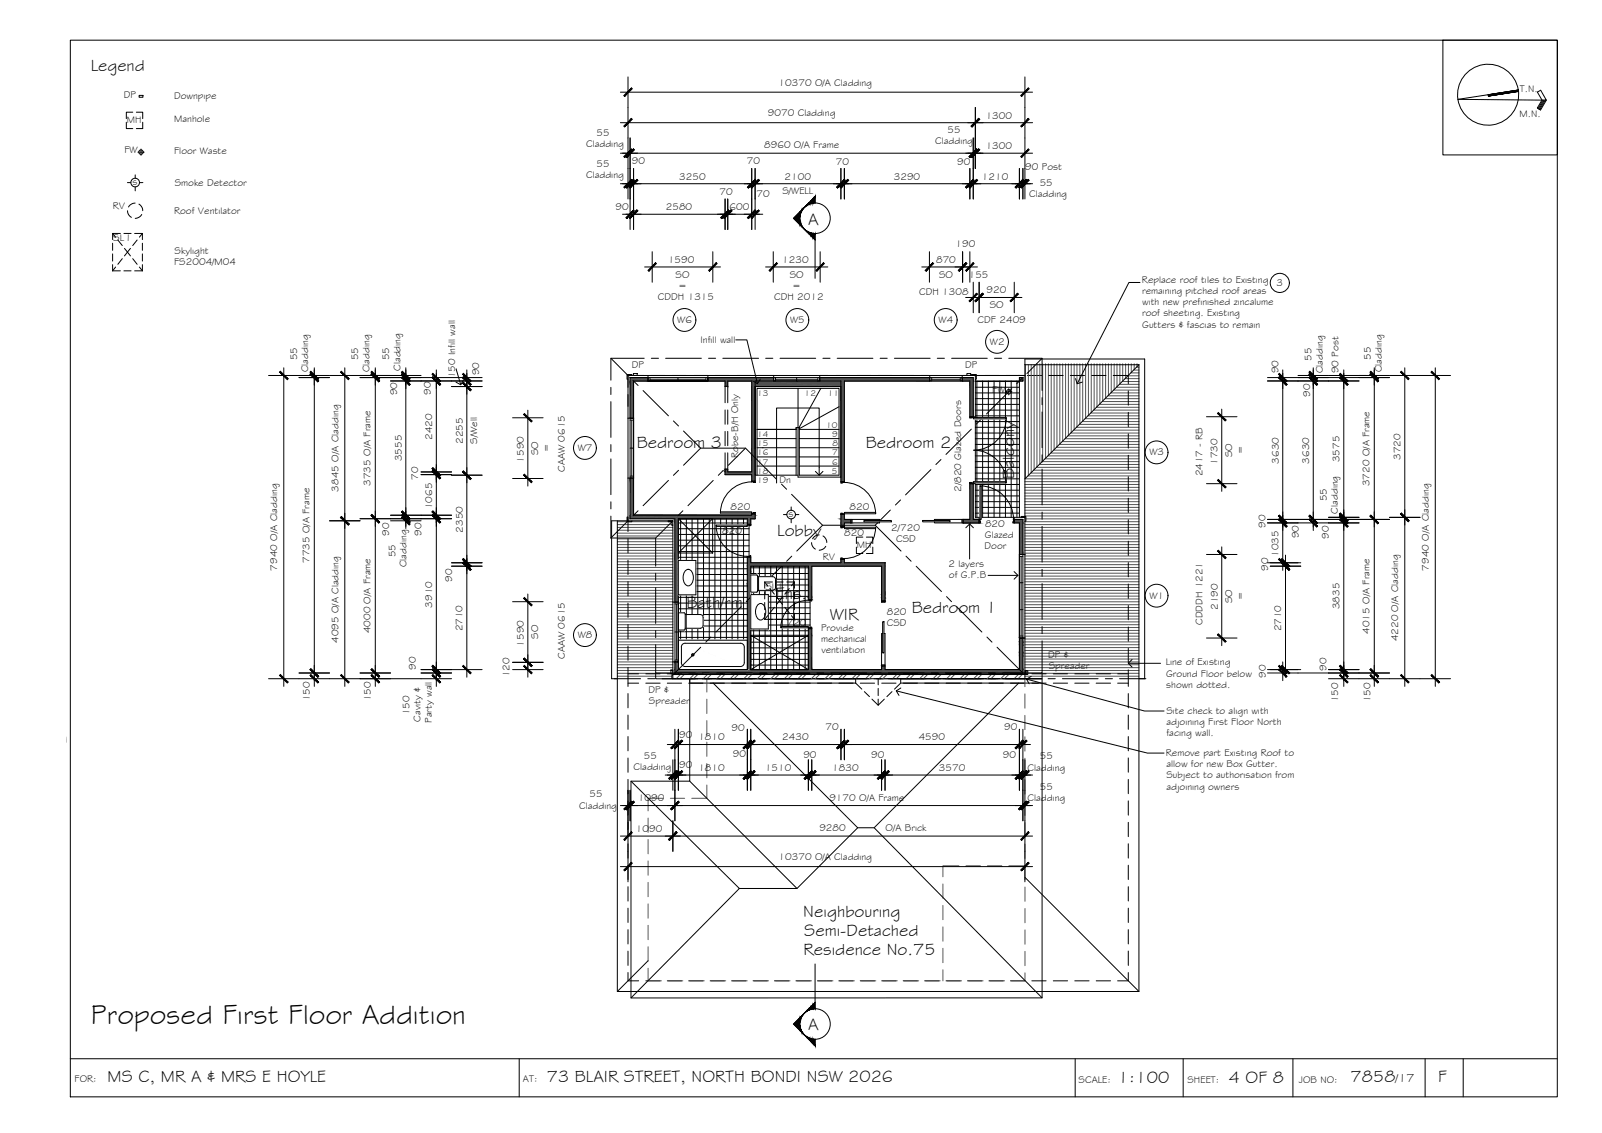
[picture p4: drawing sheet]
<svg xmlns="http://www.w3.org/2000/svg" width="420mm" height="297mm" viewBox="0 0 420 297" stroke-linecap="round" stroke-linejoin="round" font-family="sans-serif">
<defs><g id="words">
<text font-size="7.5" x="23.9" y="268.4">Proposed First Floor Addition</text>
<g font-size="4.5">
<text x="23.8" y="18.5">Legend</text>
<text x="212" y="58.9">A</text>
<text x="167" y="117.6">Bedroom 3</text>
<text x="227.1" y="117.6">Bedroom 2</text>
<text x="266" y="125.6" transform="rotate(-90 266 125.6)">Balcony</text>
<text x="203.9" y="140.6">Lobby</text>
<text x="180" y="159.4">Bath/rm</text>
<text x="203.4" y="157.1">Ens.</text>
<text x="239.1" y="160.7">Bedroom 1</text>
<text x="217.6" y="162.5">WIR</text>
<text x="210.7" y="240.4">Neighbouring</text>
<text x="210.9" y="245.5">Semi-Detached</text>
<text x="210.7" y="250.5">Residence No.75</text>
<text x="212" y="269.9">A</text>
<text x="28.2" y="283.6">MS C, MR A &amp; MRS E HOYLE</text>
<text x="143.4" y="283.6">73 BLAIR STREET, NORTH BONDI NSW 2026</text>
<text x="293.2" y="283.9">1:100</text>
<text x="322.3" y="283.9">4 OF 8</text>
<text x="354.2" y="283.8">7858</text>
<text x="377.2" y="283.7">F</text>
</g>
<text font-size="3.2" x="366" y="283.8">/17</text>
<g font-size="2.6">
<text x="204.2" y="22.5">10370 O/A Cladding</text>
<text x="32.5" y="25.7">DP</text>
<text x="45.7" y="26">Downpipe</text>
<text x="398.6" y="24.2">T.N.</text>
<text x="33.3" y="32.3">MH</text>
<text x="45.7" y="32">Manhole</text>
<text x="156.4" y="35.7">55</text>
<text x="201.4" y="30.5">9070 Cladding</text>
<text x="248.5" y="34.9">55</text>
<text x="258.5" y="31.1">1300</text>
<text x="398.5" y="30.7">M.N.</text>
<text x="32.6" y="40.2">FW</text>
<text x="45.7" y="40.3">Floor Waste</text>
<text x="153.7" y="38.7">Cladding</text>
<text x="200.4" y="38.9">8960 O/A Frame</text>
<text x="245.3" y="37.9">Cladding</text>
<text x="258.5" y="39.1">1300</text>
<text x="153.7" y="46.7">Cladding</text>
<text x="156.4" y="43.7">55</text>
<text x="165.7" y="42.9">90</text>
<text x="178.2" y="47.1">3250</text>
<text x="195.8" y="42.9">70</text>
<text x="205.7" y="47.1">2100</text>
<text x="219.2" y="43.3">70</text>
<text x="234.4" y="47.1">3290</text>
<text x="251" y="43.3">90</text>
<text x="257.5" y="47.1">1210</text>
<text x="268.9" y="44.7">90 Post</text>
<text x="34.8" y="48.4">s</text>
<text x="45.8" y="48.8">Smoke Detector</text>
<text x="188.7" y="51.1">70</text>
<text x="198.4" y="51.6">70</text>
<text x="205.2" y="50.9">S/WELL</text>
<text x="269.9" y="51.7">Cladding</text>
<text x="272.7" y="48.8">55</text>
<text x="29.6" y="54.8">RV</text>
<text x="45.7" y="56.1">Roof Ventilator</text>
<text x="161.4" y="55.1">90</text>
<text x="174.6" y="55.1">2580</text>
<text x="191.4" y="55.1">600</text>
<text x="29.7" y="63.3">SL1</text>
<text x="250.6" y="64.7">190</text>
<text x="45.7" y="69.4">FS2004/M04</text>
<text x="45.8" y="66.5">Skylight</text>
<text x="175.2" y="68.9">1590</text>
<text x="205.2" y="68.9">1230</text>
<text x="245.5" y="68.9">870</text>
<text x="177.2" y="72.8">SO</text>
<text x="177.9" y="75.7">=</text>
<text x="207.1" y="72.8">SO</text>
<text x="207.9" y="75.7">=</text>
<text x="241.1" y="77.3">CDH 1308</text>
<text x="246.3" y="72.8">SO</text>
<text x="254.1" y="72.8">155</text>
<text x="258.8" y="76.9">920</text>
<text x="299.5" y="74.1">Replace roof tiles to Existing</text>
<text x="299.5" y="77.1">remaining pitched roof areas</text>
<text x="334.8" y="75">3</text>
<text x="172.5" y="78.8">CDDH 1315</text>
<text x="203" y="78.8">CDH 2012</text>
<text x="259.6" y="80.8">SO</text>
<text x="299.5" y="82.9">roof sheeting. Existing</text>
<text x="299.6" y="80">with new prefinished zincalume</text>
<text x="177.6" y="84.7">W6</text>
<text x="183.7" y="89.9">Infill wall</text>
<text x="207.2" y="84.7">W5</text>
<text x="246.2" y="84.7">W4</text>
<text x="256.4" y="84.6">CDF 2409</text>
<text x="299.6" y="85.9">Gutters &amp; fascias to remain</text>
<text x="77.9" y="94.4" transform="rotate(-90 77.9 94.4)">55</text>
<text x="93.9" y="94.4" transform="rotate(-90 93.9 94.4)">55</text>
<text x="102.1" y="94.5" transform="rotate(-90 102.1 94.5)">55</text>
<text x="259.6" y="90.4">W2</text>
<text x="344" y="94.6" transform="rotate(-90 344 94.6)">55</text>
<text x="359.5" y="94.4" transform="rotate(-90 359.5 94.4)">55</text>
<text x="80.9" y="97.7" transform="rotate(-90 80.9 97.7)">Cladding</text>
<text x="96.9" y="97.7" transform="rotate(-90 96.9 97.7)">Cladding</text>
<text x="105" y="97.2" transform="rotate(-90 105 97.2)">Cladding</text>
<text x="119.3" y="99.2" transform="rotate(-90 119.3 99.2)">150 Infill wall</text>
<text x="125.7" y="98.4" transform="rotate(-90 125.7 98.4)">90</text>
<text x="165.7" y="96.4">DP</text>
<text x="253.2" y="96.4">DP</text>
<text x="335.3" y="97.8" transform="rotate(-90 335.3 97.8)">90</text>
<text x="346.9" y="97.8" transform="rotate(-90 346.9 97.8)">Cladding</text>
<text x="351" y="97.8" transform="rotate(-90 351 97.8)">90 Post</text>
<text x="362.4" y="97.6" transform="rotate(-90 362.4 97.6)">Cladding</text>
<text x="104.2" y="103.6" transform="rotate(-90 104.2 103.6)">90</text>
<text x="113" y="103.5" transform="rotate(-90 113 103.5)">90</text>
<text x="260.3" y="103">FW</text>
<text x="343.6" y="104" transform="rotate(-90 343.6 104)">90</text>
<text x="113.4" y="115.4" transform="rotate(-90 113.4 115.4)">2420</text>
<text x="121.4" y="116.4" transform="rotate(-90 121.4 116.4)">2255</text>
<text x="125.2" y="116.4" transform="rotate(-90 125.2 116.4)">S/Well</text>
<text x="141.2" y="119.3" transform="rotate(-90 141.2 119.3)">SO</text>
<text x="144.1" y="118.6" transform="rotate(-90 144.1 118.6)">=</text>
<text x="151.5" y="118.3">W7</text>
<text x="301.5" y="119.4">W3</text>
<text x="323.2" y="119.9" transform="rotate(-90 323.2 119.9)">SO</text>
<text x="326.1" y="119.1" transform="rotate(-90 326.1 119.1)">=</text>
<text x="105.4" y="120.9" transform="rotate(-90 105.4 120.9)">3555</text>
<text x="109.7" y="125.8" transform="rotate(-90 109.7 125.8)">70</text>
<text x="137.4" y="121.3" transform="rotate(-90 137.4 121.3)">1590</text>
<text x="148.2" y="123.7" transform="rotate(-90 148.2 123.7)">CAAW 0615</text>
<text x="193.6" y="120.2" transform="rotate(-90 193.6 120.2)">Robe-B/H Only</text>
<text x="315.4" y="124.9" transform="rotate(-90 315.4 124.9)">2417 - RB</text>
<text x="319.3" y="121.8" transform="rotate(-90 319.3 121.8)">1730</text>
<text x="335.4" y="121.5" transform="rotate(-90 335.4 121.5)">3630</text>
<text x="343.4" y="121.5" transform="rotate(-90 343.4 121.5)">3630</text>
<text x="351.3" y="121.2" transform="rotate(-90 351.3 121.2)">3575</text>
<text x="367.3" y="120.5" transform="rotate(-90 367.3 120.5)">3720</text>
<text x="88.7" y="128.9" transform="rotate(-90 88.7 128.9)">3845 O/A Cladding</text>
<text x="97.2" y="127.4" transform="rotate(-90 97.2 127.4)">3735 O/A Frame</text>
<text x="204.4" y="126.7">Dn</text>
<text x="252.1" y="128.9" transform="rotate(-90 252.1 128.9)">2/820 Glazed Doors</text>
<text x="348" y="131.4" transform="rotate(-90 348 131.4)">55</text>
<text x="359.2" y="127.5" transform="rotate(-90 359.2 127.5)">3720 O/A Frame</text>
<text x="113.4" y="133.5" transform="rotate(-90 113.4 133.5)">1065</text>
<text x="191.6" y="133.7">820</text>
<text x="206.8" y="135.4">s</text>
<text x="222.8" y="133.7">820</text>
<text x="350.9" y="134.7" transform="rotate(-90 350.9 134.7)">Cladding</text>
<text x="102.1" y="140.5" transform="rotate(-90 102.1 140.5)">90</text>
<text x="110.6" y="140.5" transform="rotate(-90 110.6 140.5)">90</text>
<text x="121.4" y="139.6" transform="rotate(-90 121.4 139.6)">2350</text>
<text x="189.4" y="140">820</text>
<text x="221.4" y="140.6">820</text>
<text x="224.8" y="143.7">MH</text>
<text x="233.8" y="139.3">2/720</text>
<text x="235" y="142.2">CSD</text>
<text x="258.2" y="143.9">Door</text>
<text x="258.3" y="141">Glazed</text>
<text x="258.3" y="138">820</text>
<text x="331.9" y="138.4" transform="rotate(-90 331.9 138.4)">90</text>
<text x="340.6" y="141.1" transform="rotate(-90 340.6 141.1)">90</text>
<text x="348.5" y="141.2" transform="rotate(-90 348.5 141.2)">90</text>
<text x="72.7" y="149.6" transform="rotate(-90 72.7 149.6)">7940 O/A Cladding</text>
<text x="81.2" y="147.6" transform="rotate(-90 81.2 147.6)">7735 O/A Frame</text>
<text x="103.7" y="146.1" transform="rotate(-90 103.7 146.1)">55</text>
<text x="106.6" y="148.8" transform="rotate(-90 106.6 148.8)">Cladding</text>
<text x="215.8" y="146.7">RV</text>
<text x="248.8" y="148.5">2 layers</text>
<text x="332.6" y="149.6" transform="rotate(-90 332.6 149.6)">90</text>
<text x="335.4" y="146" transform="rotate(-90 335.4 146)">1035</text>
<text x="374.7" y="149.6" transform="rotate(-90 374.7 149.6)">7940 O/A Cladding</text>
<text x="118.6" y="152.5" transform="rotate(-90 118.6 152.5)">90</text>
<text x="200.7" y="154.7">SL</text>
<text x="203.9" y="154.7">1</text>
<text x="248.9" y="151.5">of G.P.B</text>
<text x="113.4" y="159.3" transform="rotate(-90 113.4 159.3)">3910</text>
<text x="232.6" y="161.3">820</text>
<text x="301.5" y="157">W1</text>
<text x="319.4" y="159.9" transform="rotate(-90 319.4 159.9)">2190</text>
<text x="323.2" y="158.2" transform="rotate(-90 323.2 158.2)">SO</text>
<text x="326.1" y="157.4" transform="rotate(-90 326.1 157.4)">=</text>
<text x="351.4" y="159.7" transform="rotate(-90 351.4 159.7)">3835</text>
<text x="97.2" y="166" transform="rotate(-90 97.2 166)">4000 O/A Frame</text>
<text x="121.3" y="165.5" transform="rotate(-90 121.3 165.5)">2710</text>
<text x="141.2" y="167.5" transform="rotate(-90 141.2 167.5)">SO</text>
<text x="151.5" y="167.3">W8</text>
<text x="206.3" y="164.1">720</text>
<text x="215.3" y="165.3">Provide</text>
<text x="232.6" y="164.2">CSD</text>
<text x="315.4" y="163.9" transform="rotate(-90 315.4 163.9)">CDDDH 1221</text>
<text x="336" y="165.5" transform="rotate(-90 336 165.5)">2710</text>
<text x="359.2" y="166.2" transform="rotate(-90 359.2 166.2)">4015 O/A Frame</text>
<text x="88.7" y="168.6" transform="rotate(-90 88.7 168.6)">4095 O/A Cladding</text>
<text x="137.4" y="169.5" transform="rotate(-90 137.4 169.5)">1590</text>
<text x="148.2" y="172.7" transform="rotate(-90 148.2 172.7)">CAAW 0615</text>
<text x="215.4" y="168.2">mechanical</text>
<text x="215.4" y="171.2">ventilation</text>
<text x="274.9" y="172.6">DP &amp;</text>
<text x="366.7" y="168.1" transform="rotate(-90 366.7 168.1)">4220 O/A Cladding</text>
<text x="109" y="175.7" transform="rotate(-90 109 175.7)">90</text>
<text x="133.7" y="177.5" transform="rotate(-90 133.7 177.5)">120</text>
<text x="275" y="175.5">Spreader</text>
<text x="305.8" y="174.5">Line of Existing</text>
<text x="305.8" y="177.4">Ground Floor below</text>
<text x="332" y="177.7" transform="rotate(-90 332 177.7)">90</text>
<text x="347.9" y="175.9" transform="rotate(-90 347.9 175.9)">90</text>
<text x="81.3" y="183.9" transform="rotate(-90 81.3 183.9)">150</text>
<text x="97.3" y="183.9" transform="rotate(-90 97.3 183.9)">150</text>
<text x="170.1" y="181.8">DP &amp;</text>
<text x="170.2" y="184.7">Spreader</text>
<text x="305.9" y="180.3">shown dotted.</text>
<text x="351" y="184.2" transform="rotate(-90 351 184.2)">150</text>
<text x="359.4" y="184.1" transform="rotate(-90 359.4 184.1)">150</text>
<text x="107.4" y="187.6" transform="rotate(-90 107.4 187.6)">150</text>
<text x="110.3" y="189.2" transform="rotate(-90 110.3 189.2)">Cavity &amp;</text>
<text x="113.2" y="189.5" transform="rotate(-90 113.2 189.5)">Party wall</text>
<text x="191.9" y="191.6">90</text>
<text x="216.5" y="191.3">70</text>
<text x="263.3" y="191.4">90</text>
<text x="305.9" y="187.2">Site check to align with</text>
<text x="305.9" y="190.1">adjoining First Floor North</text>
<text x="0" y="194.3">ector - Existing</text>
<text x="178.2" y="193.5">90</text>
<text x="183.2" y="194.1">1810</text>
<text x="205.2" y="194.1">2430</text>
<text x="240.9" y="194.1">4590</text>
<text x="305.9" y="193">facing wall.</text>
<text x="166.2" y="202">Cladding</text>
<text x="168.9" y="199">55</text>
<text x="178.2" y="201.2">90</text>
<text x="183.2" y="202.1">1810</text>
<text x="192.2" y="198.5">90</text>
<text x="200.6" y="202.1">1510</text>
<text x="210.7" y="198.6">90</text>
<text x="218.3" y="202.1">1830</text>
<text x="228.5" y="198.7">90</text>
<text x="246.2" y="202">3570</text>
<text x="263" y="198.8">90</text>
<text x="269.5" y="202">Cladding</text>
<text x="272.7" y="199.1">55</text>
<text x="305.8" y="198.2">Remove part Existing Roof to</text>
<text x="305.9" y="201.1">allow for new Box Gutter.</text>
<text x="154.7" y="209.1">55</text>
<text x="217.5" y="209.9">9170 O/A Frame</text>
<text x="272.7" y="207.1">55</text>
<text x="305.9" y="204.1">Subject to authorisation from</text>
<text x="305.9" y="207">adjoining owners</text>
<text x="151.9" y="212">Cladding</text>
<text x="167.3" y="210.1">1090</text>
<text x="269.5" y="210">Cladding</text>
<text x="166.8" y="218.1">1090</text>
<text x="214.9" y="217.9">9280</text>
<text x="232.3" y="217.9">O/A Brick</text>
<text x="204.2" y="225.5">10370 O/A Cladding</text>
<text x="19.6" y="283.8">FOR:</text>
<text x="137.2" y="283.6">AT:</text>
<text x="282.9" y="283.9">SCALE:</text>
<text x="311.5" y="283.9">SHEET:</text>
<text x="340.7" y="283.9">JOB NO:</text>
</g>
<g font-size="2.2">
<text x="198.6" y="103.9">13</text>
<text x="211" y="103.9">12</text>
<text x="217.1" y="103.9">11</text>
<text x="216.7" y="112.2">10</text>
<text x="198.6" y="114.6">14</text>
<text x="198.6" y="117">15</text>
<text x="198.6" y="119.4">16</text>
<text x="218.2" y="119.4">7</text>
<text x="218.3" y="114.6">9</text>
<text x="218.3" y="117">8</text>
<text x="198.6" y="121.8">17</text>
<text x="198.6" y="124.2">18</text>
<text x="218.2" y="124.2">5</text>
<text x="218.2" y="121.8">6</text>
<text x="198.6" y="126.6">19</text>
</g>
</g></defs>
<!-- layer: HATCH -->
<g fill="#545454" stroke="#545454" stroke-width=".26">
<path d="M197.2 134.7h.9z"/>
<path d="M197.2 135.1h.9z"/>
<path d="M177.9 136h18.1z"/>
<path d="M196 136h.9v1.5z"/>
<path d="M196 146.1h.9z"/>
<path d="M196.9 147.5h5.5z"/>
<path d="M196.9 148.4h4.6z"/>
<path d="M196 149.7h.9v3.3z"/>
<path d="M266 136.2h2.3z"/>
<path d="M267.4 137.1h.9v8.3z"/>
<path d="M190.2 123h.3z"/>
<path d="M197.2 123.7h.8z"/>
<path d="M190.2 124.4h7z"/>
<path d="M220.5 99.9h1v26.4z"/>
<path d="M185.8 99h17z"/>
<path d="M190.2 101.3h.7z"/>
<path d="M197.2 117.9h.8v1.2z"/>
<path d="M165.3 99h4.7v.9z"/>
<path d="M166.2 135.1h11.7z"/>
<path d="M166.2 135.1h11.7l-.9 .9z"/>
<path d="M201.4 147.5h19z"/>
<path d="M212.9 148.4h8.5z"/>
<path d="M231.2 156h.9v.7z"/>
<path d="M231.2 156.8h.9v.8z"/>
<path d="M231.2 174.6h.9z"/>
<path d="M231.2 175.5h.9z"/>
<path d="M198.5 175.5h53.2l1 .9z"/>
<path d="M251.7 175.5h15.7z"/>
<path d="M251.7 175.5h16.6v.9z"/>
<path d="M196.9 152.1v.8h-.9z"/>
<path d="M196 167.8h.9v5.7z"/>
<path d="M196 173.5l.2 .1h-.2z"/>
<path d="M177.9 175.5h5z"/>
<path d="M182.9 175.5h6.5z"/>
<path d="M189.4 175.5h6.6z"/>
<path d="M198.5 175.5l1 .9h-1z"/>
<path d="M220.6 147.5h.9v.9z"/>
<path d="M220.6 134.9h.9z"/>
<path d="M220.6 137.1h.9v.9z"/>
<path d="M198 99.9h4.9z"/>
<path d="M198 99.9h22.5l.1 1.4z"/>
<path d="M165.3 99l.9 .9h-.9z"/>
<path d="M221.5 147.5h7z"/>
<path d="M216.9 147.5h3.7z"/>
<path d="M216.9 147.5h3.7v.9z"/>
<path d="M221.5 147.5h7l-.6 .9z"/>
<path d="M197.2 134.7l.9 .4v-.4zM197.2 134.7l.9 .4h-.9zM177.9 135.1h20.2z"/>
<path d="M177.9 135.1h20.2zM177.9 135.1h20.2z"/>
<path d="M177.9 135.1h20.2v.9zM177.9 135.1v.9h20.2zM177.9 135.1v.9h-.9z"/>
<path d="M177.9 136h19zM177.9 136h20.2z"/>
<path d="M177.9 136h19zM177.9 136h19z"/>
<path d="M177 136h.9zM177 136h.9z"/>
<path d="M177 136h.9zM177 136h.9z"/>
<path d="M196 137.5h.9zM196 136l.9 1.5h-.9z"/>
<path d="M177 136l.9 9v-9zM177 136l.9 9h-.9z"/>
<path d="M196 146.1l.9 1.4v-1.4zM196 146.1l.9 1.4h-.9zM196 147.5h.9zM196 147.5h.9z"/>
<path d="M196 147.5l5.5 .9 .9-.9zM196 147.5l5.5 .9h-5.5z"/>
<path d="M196 148.4l.9 1.3v-1.3zM196 148.4l.9 1.3h-.9z"/>
<path d="M196 149.7v3.3h.9zM196 153h.9l-.9 .9z"/>
<path d="M177 145l.9 12.9v-12.9zM177 145l.9 12.9h-.9z"/>
<path d="M165.3 125.3l.9 .1zM165.3 125.3l.9 .1z"/>
<path d="M254.4 126.8l.9 9.4v-9.4zM254.4 126.8l.9 9.4h-.9z"/>
<path d="M254.4 136.2h2.4zM254.4 136.2h2.4zM254.4 136.2h2.4zM252.6 136.2h4.2z"/>
<path d="M266 136.2l2.3 .9v-.9zM266 136.2l2.3 .9h-2.3z"/>
<path d="M252.6 136.2l4.2 .9v-.9zM252.6 136.2l4.2 .9h-4.2z"/>
<path d="M252.6 137.1h2zM252.6 137.1h4.2z"/>
<path d="M267.4 145.4h.9zM267.4 137.1l.9 8.3h-.9z"/>
<path d="M252.5 99l2.8 .9v-.9zM252.5 99l2.8 .9h-2.8z"/>
<path d="M252.4 99l.1 .9zM252.4 99l.1 .9z"/>
<path d="M243.8 99v.9zM243.8 99v.9z"/>
<path d="M215.1 99l28.7 .9v-.9zM215.1 99l28.7 .9h-28.7z"/>
<path d="M252.5 99.9h2.8zM252.5 99.9h2.8z"/>
<path d="M220.5 99.9h23.3zM220.5 99.9h23.3z"/>
<path d="M254.4 99.9l.9 9.4v-9.4zM254.4 99.9l.9 9.4h-.9z"/>
<path d="M197.2 119.1l.8 .9zM197.2 119.1l.8 .9h-.8z"/>
<path d="M190.2 123h.7zM190.2 123h.7z"/>
<path d="M190.2 123l.7 .5v-.5zM190.2 123l.7 .5h-.7z"/>
<path d="M197.2 120l.8 3.7v-3.7zM197.2 120l.8 3.7h-.8zM190.9 123.7h7.1z"/>
<path d="M190.2 123.5l.7 .2v-.2zM190.2 123.5l.7 .2h-.7z"/>
<path d="M190.2 123.7l7.8 .7v-.7zM190.2 123.7l7.8 .7h-7.8z"/>
<path d="M197.2 124.4l.8 1.7v-1.7zM197.2 124.4l.8 1.7h-.8z"/>
<path d="M220.6 126.3h.9zM220.5 99.9l1 26.4h-.9z"/>
<path d="M202.8 99l.1 .9zM202.8 99l.1 .9z"/>
<path d="M185.8 99l17 .9v-.9zM185.8 99l17 .9h-17z"/>
<path d="M185.7 99l.1 .9zM185.7 99l.1 .9z"/>
<path d="M185.8 99.9h12.2zM185.8 99.9h17z"/>
<path d="M185.8 99.9h12.2zM185.8 99.9h12.2z"/>
<path d="M190.2 99.9h7.8zM190.2 99.9h7.8z"/>
<path d="M190.2 99.9l.7 1.4v-1.4zM190.2 99.9l.7 1.4h-.7z"/>
<path d="M197.2 99.9l.8 1.4v-1.4zM197.2 99.9l.8 1.4h-.8z"/>
<path d="M197.2 101.3l.8 16.6v-16.6zM197.2 101.3l.8 16.6h-.8z"/>
<path d="M197.2 117.9v1.2h.8zM197.2 119.1h.8v.9z"/>
<path d="M165.3 99h4.7zM165.3 99h4.7zM165.3 99h4.7z"/>
<path d="M166.2 99.9h3.8zM165.3 99l4.7 .9h-3.8z"/>
<path d="M166.2 135.1h11.7zM166.2 135.1h11.7z"/>
<path d="M165.3 125.4l.9 9.7v-9.7zM165.3 125.4l.9 9.7h-.9z"/>
<path d="M165.3 136h11.7zM165.3 136l.9-.9 10.8 .9z"/>
<path d="M165.3 135.1v.9zM165.3 135.1h.9l-.9 .9z"/>
<path d="M220.6 146.6l.9 .9v-.9zM220.6 146.6l.9 .9h-.9z"/>
<path d="M220.6 147.5h11.5zM220.6 147.5h11.5zM220.6 147.5h11.5zM220.6 147.5h11.5z"/>
<path d="M220.6 147.5h11.5zM220.4 147.5h11.7zM220.4 147.5h11.7zM220.4 147.5h11.7z"/>
<path d="M220.4 147.5l11.7 .9v-.9zM220.4 147.5l11.7 .9h-10.7z"/>
<path d="M201.4 147.5l20 .9-1-.9zM201.4 147.5l20 .9h-20.9z"/>
<path d="M221.4 148.4h.7zM221.4 148.4h.7zM221.4 148.4h9.8z"/>
<path d="M200.5 148.4h20.9zM200.5 148.4h20.9z"/>
<path d="M200.5 148.4h12.4zM200.5 148.4h12.4zM200.5 148.4h12.4zM200.5 148.4h12.4zM200.5 148.4h12.4zM200.5 148.4h12.4z"/>
<path d="M231.2 148.4l.9 7.6v-7.6zM231.2 148.4l.9 7.6h-.9z"/>
<path d="M231.2 156l.9 .7zM232 156.7l.1 .1z"/>
<path d="M212 148.4l.9 8.3v-8.3zM212 148.4l.9 8.3h-.9z"/>
<path d="M231.2 156l.9 .8zM231.2 156l.9 .8h-.9z"/>
<path d="M212 156.7l.9 .5v-.5zM212 156.7l.9 .5h-.9z"/>
<path d="M231.2 157.6h.9zM231.2 156.8l.9 .8h-.9z"/>
<path d="M212 164.8l.9 1.8v-1.8zM212 164.8l.9 1.8h-.9z"/>
<path d="M231.2 174.6l.9 .9v-.9zM231.2 174.6l.9 .9h-.9zM214.7 175.5h17.4z"/>
<path d="M214.7 175.5h25.2zM212.9 175.5h27z"/>
<path d="M212 166.6l.9 8.9v-8.9zM212 166.6l.9 8.9h-.9z"/>
<path d="M212 175.5h29.9zM212 175.5h29.9z"/>
<path d="M198.5 175.5h53.2zM198.5 175.5h53.2z"/>
<path d="M199.5 176.4h53.2zM198.5 175.5l54.2 .9h-53.2z"/>
<path d="M267.4 167.3l.9 1v-1zM267.4 167.3l.9 1h-.9zM267.4 168.3l.9 .8v-.8zM267.4 168.3l.9 .8h-.9z"/>
<path d="M267.4 169.1l.9 1.9v-1.9zM267.4 169.1l.9 1.9h-.9zM267.4 171l.9 1v-1zM267.4 171l.9 1h-.9z"/>
<path d="M267.4 172l.9 3.5v-3.5zM267.4 172l.9 3.5h-.9zM267.4 175.5h.9zM267.4 175.5h.9z"/>
<path d="M252.7 176.4h15.6zM251.7 175.5l16.6 .9h-15.6z"/>
<path d="M196 152.9l.9 14.9v-14.9zM196 152.9l.9 14.9h-.9z"/>
<path d="M196 167.8v5.7h.9zM196 173.5h.9v.7z"/>
<path d="M196 173.6l.9 .6zM196 173.6l.9 .6h-.9z"/>
<path d="M177 173.6l.9 1.9v-1.9zM177 173.6l.9 1.9h-.9zM177 175.5h.9z"/>
<path d="M196 174.2l.9 1.3v-1.3zM196 174.2l.9 1.3h-.9z"/>
<path d="M182.9 175.5h6.5zM182.9 175.5h6.5z"/>
<path d="M189.4 175.5h7.5zM189.4 175.5h7.5z"/>
<path d="M189.4 175.5h9.1zM189.4 175.5h9.1z"/>
<path d="M182.9 175.5h6.5zM182.9 175.5h6.5z"/>
<path d="M177.9 175.5h5zM177.9 175.5h5z"/>
<path d="M189.4 175.5l9.1 .9v-.9zM189.4 175.5l9.1 .9h-9.1z"/>
<path d="M182.9 175.5l6.5 .9v-.9zM182.9 175.5l6.5 .9h-6.5z"/>
<path d="M177.9 175.5l5 .9v-.9zM177.9 175.5l5 .9h-5z"/>
<path d="M177 175.5l.9 .9v-.9zM177 175.5l.9 .9h-.9z"/>
<path d="M198.5 176.4h1zM198.5 176.4h1z"/>
<path d="M220.6 146.6l.9 .9v-.9zM220.6 146.6l.9 .9h-.9zM220.6 147.5h.9zM220.6 147.5h.9z"/>
<path d="M220.6 148.4h.9zM220.6 147.5l.9 .9h-.9z"/>
<path d="M220.6 134.9l.9 1v-1zM220.6 134.9l.9 1h-.9z"/>
<path d="M220.6 135.9l.9 .3v-.3zM220.6 135.9l.9 .3h-.9z"/>
<path d="M220.6 136.2l2.6 .9v-.9zM220.6 136.2l2.6 .9h-2.6z"/>
<path d="M220.6 138h.9zM220.6 137.1l.9 .9h-.9z"/>
<path d="M215 99.9h5.5zM215 99.9h5.5z"/>
<path d="M198 101.3h22.6zM198 99.9l22.6 1.4h-22.6z"/>
<path d="M165.3 99.9l.9 9.6v-9.6zM165.3 99.9l.9 9.6h-.9z"/>
<path d="M165.3 109.5l.9 .1zM165.3 109.5l.9 .1z"/>
<path d="M217.6 148.4h3zM216.9 147.5l3.7 .9h-3z"/>
<path d="M221.5 148.4h6.4zM221.5 147.5l6.4 .9h-6.4z"/>
<path d="M267.4 99h.9l-.9 .9zM267.4 99.9h.9v-.9z"/>
<path d="M268.3 99v.9zM267.4 99.9h.9zM267.4 99.9h.9z"/>
<path d="M177 173.5l.9 .1zM177 173.5l.9 .1z"/>
<path d="M215 99l.1 .9zM215 99l.1 .9z"/>
</g>
<g fill="none" stroke="#545454" stroke-width=".26">
<path d="M269 95.6v29.8M269.7 95.6v29M270.5 95.6v28.3M271.2 95.6v27.5M272 95.6h.1M272 95.6v26.8M272.7 95.6h.1M272.7 95.6v26M273.5 95.6v25.3M273.5 95.6h.1M274.2 95.6v24.6M274.2 95.6h.1"/>
<path d="M275 95.6v23.8M275 95.6h.1M275.7 95.6v23.1M275.7 95.6h.1M276.5 95.6v22.3M276.5 95.6h.1M277.2 95.6v21.6M277.2 95.6h.1M278 95.6v20.8M278 95.6h.1M278.7 95.6v20M278.7 95.6h.1"/>
<path d="M279.5 95.6v19.3M279.5 95.6h.1M280.2 95.6v18.5M280.2 95.6h.1M281 95.6v17.8M281 95.6h.1M281.7 95.6v17M281.7 95.6h.1M282.5 95.6v16.3M282.5 95.6h.1M283.2 95.6v15.5M283.2 95.6h.1"/>
<path d="M284 95.6v14.8M284 95.6h.1M284.7 95.6v14M284.7 95.6h.1M285.5 95.6v13.3M285.5 95.6h.1M286.2 95.6v12.6M286.2 95.6h.1M287 95.6v11.8M287 95.6h.1M287.7 95.6v11.1M287.7 95.6h.1"/>
<path d="M288.5 95.6v10.3M288.5 95.6h.1M289.2 95.6v9.5M289.2 95.6h.1M290 95.6v8.8M290 95.6h.1M290.7 95.6v8M290.7 95.6h.1M291.5 95.6v7.3M291.5 95.6h.1M292.2 95.6v6.5M292.2 95.6h.1"/>
<path d="M293 95.6v5.8M293 95.6h.1M293.7 95.6v5M293.7 95.6h.1M294.5 95.6v4.3M294.5 95.6h.1M295.1 99.3h3.6M295.2 95.6v3.5M295.2 95.6h.1M295.8 98.5h2.9M296 95.6h.1M296 95.6v2.8"/>
<path d="M296.6 97.8h2.1M296.7 95.6h.1M296.7 95.6v2M297.3 97h1.4M297.5 95.6h.1M297.5 95.6v1.3M298.1 96.3h.6M298.2 95.6h.1M298.2 95.6v.5M274.8 119.5h23.9M275.6 118.8h23.1M276.3 118h22.4"/>
<path d="M277.1 117.3h21.6M277.8 116.5h20.9M278.6 115.8h20.1M279.3 115h19.4M280.1 114.3h18.6M280.8 113.5h17.9M281.6 112.8h17.1M282.3 112h16.4M283.1 111.3h15.6M283.8 110.5h14.9M284.6 109.8h14.1M285.3 109h13.4"/>
<path d="M286.1 108.3h12.6M286.8 107.5h11.9M287.6 106.8h11.1M288.3 106h10.4M289.1 105.3h9.6M289.8 104.5h8.9M290.6 103.8h8.1M291.3 103h7.4M292.1 102.3h6.6M292.8 101.5h5.9M293.6 100.8h5.1M294.3 100h4.4"/>
<path d="M161.9 139.8h14.6M161.9 139h14.6M161.9 138.3h14.6M161.9 137.5h14.6M161.9 136.8h14.6M268.8 139.8h29.9M268.8 139h29.9M268.8 138.3h29.9M268.8 137.5h29.9M268.8 136.8h29.9M268.8 136h29.9M268.8 135.3h29.9"/>
<path d="M268.8 134.5h29.9M268.8 133.8h29.9M268.8 133h29.9M268.8 132.3h29.9M268.8 131.5h29.9M268.8 130.8h29.9M268.8 130h29.9M268.8 129.3h29.9M268.8 128.5h29.9M268.8 127.8h29.9M268.8 127h29.9M268.8 126.3h29.9"/>
<path d="M268.8 125.5h29.9M269.6 124.8h29.1M270.3 124h28.4M271.1 123.3h27.6M271.8 122.5h26.9M272.6 121.8h26.1M273.3 121h25.4M274.1 120.3h24.6M161.9 159.3h14.6M161.9 158.5h14.6M161.9 157.8h14.6M161.9 157h14.6"/>
<path d="M161.9 156.3h14.6M161.9 155.5h14.6M161.9 154.8h14.6M161.9 154h14.6M161.9 153.3h14.6M161.9 152.5h14.6M161.9 151.8h14.6M161.9 151h14.6M161.9 150.3h14.6M161.9 149.5h14.6M161.9 148.8h14.6M161.9 148h14.6"/>
<path d="M161.9 147.3h14.6M161.9 146.5h14.6M161.9 145.8h14.6M161.9 145h14.6M161.9 144.3h14.6M161.9 143.5h14.6M161.9 142.8h14.6M161.9 142h14.6M161.9 141.3h14.6M161.9 140.5h14.6M268.8 159.3h29.9M268.8 158.5h29.9"/>
<path d="M268.8 157.8h29.9M268.8 157h29.9M268.8 156.3h29.9M268.8 155.5h29.9M268.8 154.8h29.9M268.8 154h29.9M268.8 153.3h29.9M268.8 152.5h29.9M268.8 151.8h29.9M268.8 151h29.9M268.8 150.3h29.9M268.8 149.5h29.9"/>
<path d="M268.8 148.8h29.9M268.8 148h29.9M268.8 147.3h29.9M268.8 146.5h29.9M268.8 145.8h29.9M268.8 145h29.9M268.8 144.3h29.9M268.8 143.5h29.9M268.8 142.8h29.9M268.8 142h29.9M268.8 141.3h29.9M268.8 140.5h29.9"/>
<path d="M161.9 177.3h14.3M161.9 176.5h14.6M161.9 175.8h14.6M161.9 175h14.6M161.9 174.3h14.6M161.9 173.5h14.6M161.9 172.8h14.6M161.9 172h14.6M161.9 171.3h14.6M161.9 170.5h14.6M161.9 169.8h14.6M161.9 169h14.6"/>
<path d="M161.9 168.3h14.6M161.9 167.5h14.6M161.9 166.8h14.6M161.9 166h14.6M161.9 165.3h14.6M161.9 164.5h14.6M161.9 163.8h14.6M161.9 163h14.6M161.9 162.3h14.6M161.9 161.5h14.6M161.9 160.8h14.6M161.9 160h14.6"/>
<path d="M178.4 176.8l-1.1 1.1M179.4 176.8l-1.1 1.1M182 176.8l-1.1 1.1M183 176.8l-1.1 1.1M185.5 176.8l-1.1 1.1M186.5 176.8l-1.1 1.1M189.1 176.8l-1.1 1.1M190.1 176.8l-1.1 1.1M192.6 176.8l-1.1 1.1M193.6 176.8l-1.1 1.1M196.2 176.8l-1.1 1.1M197.2 176.8l-1.1 1.1"/>
<path d="M199.7 176.8l-1.1 1.1M200.7 176.8l-1.1 1.1M203.3 176.8l-1.1 1.1M204.3 176.8l-1.1 1.1M206.8 176.8l-1.1 1.1M207.8 176.8l-1.1 1.1M210.4 176.8l-1.1 1.1M211.4 176.8l-1.1 1.1M213.9 176.8l-1.1 1.1M214.9 176.8l-1.1 1.1M217.5 176.8l-1.1 1.1M218.4 176.8l-1.1 1.1"/>
<path d="M221 176.8l-1.1 1.1M222 176.8l-1.1 1.1M224.5 176.8l-1.1 1.1M225.5 176.8l-1.1 1.1M228.1 176.8l-1.1 1.1M229.1 176.8l-1.1 1.1M231.6 176.8l-1.1 1.1M232.6 176.8l-1.1 1.1M235.2 176.8l-1.1 1.1M236.2 176.8l-1.1 1.1M238.7 176.8l-1.1 1.1M239.7 176.8l-1.1 1.1"/>
<path d="M242.3 176.8l-1.1 1.1M243.3 176.8l-1.1 1.1M245.8 176.8l-1.1 1.1M246.8 176.8l-1.1 1.1M249.4 176.8l-1.1 1.1M250.4 176.8l-1.1 1.1M252.9 176.8l-1.1 1.1M253.9 176.8l-1.1 1.1M256.5 176.8l-1.1 1.1M257.5 176.8l-1.1 1.1M260 176.8l-1.1 1.1M261 176.8l-1.1 1.1"/>
<path d="M263.6 176.8l-1.1 1.1M264.5 176.8l-1.1 1.1M267.1 176.8l-1.1 1.1M268.1 176.8l-1.1 1.1M268.8 177.3h29.9M268.8 176.5h29.9M268.8 175.8h29.9M268.8 175h29.9M268.8 174.3h29.9M268.8 173.5h29.9M268.8 172.8h29.9M268.8 172h29.9"/>
<path d="M268.8 171.3h29.9M268.8 170.5h29.9M268.8 169.8h29.9M268.8 169h29.9M268.8 168.3h29.9M268.8 167.5h29.9M268.8 166.8h29.9M268.8 166h29.9M268.8 165.3h29.9M268.8 164.5h29.9M268.8 163.8h29.9M268.8 163h29.9"/>
<path d="M268.8 162.3h29.9M268.8 161.5h29.9M268.8 160.8h29.9M268.8 160h29.9"/>
</g>
<!-- layer: WINDOWS -->
<g fill="none" stroke="#000" stroke-width=".26">
<path d="M170 99h15.7v.9h-15.7h15.7h-15.7zM170 98.4h15.7M170.5 99v.9M170.5 99.4h14.7M177.8 99v.9M185.2 99v.9M202.9 98.4h12.1M202.9 99.9h12.1M202.9 99h12.1M203.4 99.4h11.1M203.4 99v.9M208.9 99v.9"/>
<path d="M214.5 99v.9M243.8 98.4h8.6M243.8 99.9h8.6M243.8 99h8.6M244.4 99.4h7.4M244.4 99v.9M251.8 99v.9M164.7 109.6v15.7M165.3 109.6v15.7M165.3 117.5h.9M165.3 110.1h.9M165.7 110.1v14.7"/>
<path d="M166.2 109.6v15.7M165.3 124.8h.9M166.2 125.3v-15.7v15.7M176.5 157.9v15.6M177 157.9v15.6M177 158.3h.9M177.5 158.3v14.8M177.9 157.9v15.6M267.4 145.4v21.9v-21.9M267.4 145.4h.9v21.9h-.9zM267.4 145.9h.9M267.4 159.8h.9"/>
<path d="M267.4 152.8h.9M267.8 145.9v20.9M268.8 145.4v21.9M177 173.1h.9M177 165.7h.9M177.9 173.5v-15.6v15.6M267.4 166.8h.9"/>
<circle cx="179.5" cy="83.9" r="3"/>
<circle cx="209.1" cy="83.9" r="3"/>
<circle cx="248" cy="83.9" r="3"/>
<circle cx="261.5" cy="89.6" r="3"/>
<circle cx="153.4" cy="117.4" r="3"/>
<circle cx="303.3" cy="118.6" r="3"/>
<circle cx="303.3" cy="156.2" r="3"/>
<circle cx="153.4" cy="166.5" r="3"/>
</g>
<!-- layer: NEWWORK -->
<g fill="none" stroke="#000" stroke-width=".26">
<path d="M164.7 98.4h1v-.2h-1.2v1.2h.2M164.7 98.4h5.3v1.5h-3.8v9.7h-1.5zM170 99h-4.7v10.6M185.7 99h17.2M215 98.4h28.8v1.5h-22.3v26.4h-.9l-.1-26.4h-5.5zM215 99h28.8M252.4 99h2.9v10.3M255.8 98.4v37.2h13M255.8 98.4h-1v-.2h1.3v1.2h-.3M255.8 99.9h11.6v35.7M255.8 98.4h-3.4v1.5h2v9.4h1.4M256.1 98.4h12.7v37"/>
<path d="M267.4 99h.9v.9h-.9zM190.2 118.7v5M190.2 105.6v-5.7h-4.5v-1.5h17.2v1.5h-4.9v26.2M190.2 107.5v3.7M190.2 113.1v3.8M190.2 101.3h.7M190.9 105.6v-5.7h6.3v23.8h-6.3v-5M190.9 107.5v3.7M190.9 113.1v3.8M198 101.3h22.5M164.7 136.5v-11.2h1.5v9.8h31v-.4h.9v1.3h-1.2v1.5h-.9v-1.5h-18.1v21.9h-1.4v-21.4M164.7 136.5v-1h-.2v1.3h1.2v-.3"/>
<path d="M164.7 136.5h11.8M165.3 125.3v10.7h11.7v21.9M176.5 136.5h-1.3v.3h1v1h.3M190.9 123h-.7v1.4h7v1.9M196.5 137.8v7.9M197.2 126.1h.9M221.5 137.1v1.1M221.5 137.1h1.7v-.9h-1.7v-1.3h-.9v3.1h.9M255.3 126.8v9.4h1.5M255.8 126.8h-1.4v9.4h-1.8v.9h4.2v-1.5M266 135.6v1.5h1.4v8.3h1.4v-9.8M266 136.2h2.3v9.2"/>
<path d="M268.8 135.6h-1v-.2h1.3v1.2h-.3M212.5 157.5v6.9M221.5 146.4v1.1h10.6v10.1M221.5 146.6h-.9v.9h-23.7v-1.4h-.9v29.4h-18.1v-2h-1.4v4.4M231.2 157.6h.9h-.9M231.2 157.6v-9.2h-18.3v8.8h-.9v-8.8h-15.1v27.1h15.1v-10.7h.9v10.7h18.3v-.9h.9v.9h35.3v-8.2h1.4v10.6h-92.3M176.5 176.9h-.3v1h.3M176.5 176.8h92.3M177 176.4h91.3M177 173.5v3.3M268.3 167.3v9.5M268.8 175.8h.3v1h-.3z"/>
</g>
<!-- layer: TILES -->
<g fill="none" stroke="#000" stroke-width=".26">
<path d="M256.2 99.9v9.6M257.7 99.9v9.6M259.2 99.9v9.6M260.7 99.9v9.6M262.2 99.9v9.6M263.7 99.9v9.6M265.2 99.9v35.7M266.7 99.9v35.7M255.8 100h11.6M255.8 101.5h11.6M255.8 104.5h11.6M255.8 106h11.6"/>
<path d="M255.8 107.5h11.6M255.8 109h11.6M255.8 110.5h11.6M255.8 103h8.3M255.8 112h11.6M255.8 113.5h11.6M255.8 115h11.6M255.8 116.5h11.6M255.8 118h11.6M255.8 119.5h11.6M256.2 109.8v16.5M257.7 109.8v16.5"/>
<path d="M259.2 109.8v16.5M260.7 109.8v16.5M262.2 109.8v16.5M263.7 109.8v16.5M265.1 103h2.3M177.9 137.1h18.1M177.9 138.6h18.6M178.5 136v39.5M180 136v39.5M181.5 136v39.5M183 136v39.5M184.5 136v39.5"/>
<path d="M186 136v39.5M187.5 136v39.5M189 136v39.5M190.5 136v39.5M192 136v39.5M193.5 136v39.5M195 136v39.5M255.8 121h11.6M255.8 122.5h11.6M255.8 124h11.6M255.8 125.5h11.6M255.8 127h11.6"/>
<path d="M255.8 128.5h1.2M255.8 130h1.2M255.8 131.5h1.2M255.8 133h1.2M255.8 134.5h1.2M256.2 126.6v9M257.4 128.5h10M257.4 130h10M257.4 131.5h10M257.4 133h10M257.4 134.5h10M257.7 126.6v9"/>
<path d="M259.2 126.6v9M260.7 126.6v9M262.2 126.6v9M263.7 126.6v9M177.9 140.1h18.6M177.9 141.6h18.6M177.9 143.1h18.6M177.9 144.6h18.6M177.9 146.1h18.1M177.9 147.6h18.1M177.9 149.1h18.1M177.9 150.6h18.1"/>
<path d="M177.9 152.1h18.1M177.9 153.6h18.1M177.9 155.1h18.1M177.9 156.6h18.1M177.9 158.1h18.1M177.9 159.6h18.1M196.9 148.9h15.1M196.9 150.4h15.1M196.9 151.9h15.1M196.9 153.4h15.1M196.9 154.8h15.1M196.9 156.4h15.1"/>
<path d="M196.9 157.9h15.6M196.9 159.4h15.6M197.7 148.4v27.1M199.2 148.4v27.1M200.7 148.4v27.1M202.1 148.4v27.1M203.7 148.4v27.1M205.2 148.4v27.1M206.7 148.4v27.1M208.2 148.4v27.1M209.7 148.4v27.1M211.2 148.4v27.1"/>
<path d="M177.9 161.1h18.1M177.9 162.6h18.1M177.9 164.1h18.1M177.9 165.6h18.1M177.9 167.1h18.1M177.9 168.6h18.1M177.9 170.1h18.1M177.9 171.6h18.1M177.9 173.1h18.1M177.9 174.6h18.1M196.9 160.9h15.6M196.9 162.4h15.6"/>
<path d="M196.9 163.9h15.6M196.9 165.4h15.1M196.9 166.8h15.1M196.9 168.4h15.1M196.9 169.9h15.1M196.9 171.4h15.1M196.9 172.9h15.1M196.9 174.4h15.1"/>
</g>
<!-- layer: MASK -->
<g fill="#fff" stroke="#fff" stroke-width=".26">
<path d="M177.9 167.8h18.1z"/>
<path d="M177.9 167.8h18.1v7.7z"/>
<path d="M203.4 151.8v2.4z"/>
<path d="M177.9 175.5h18.1zM177.9 167.8l18.1 7.7h-18.1z"/>
<path d="M189 134.2h8.2v.3zM189 134.2v.3h8.2z"/>
<path d="M221.5 138.2l8.2 .4h-8.2zM221.5 138.2l8.2 .4v-.4z"/>
<path d="M221.5 134.3v.4l8.2-.4zM221.5 134.7l8.2-.4v.4z"/>
<path d="M231.8 163l-.3 8.2h.3zM231.5 163h.3l-.3 8.2z"/>
<path d="M204.8 164.2h7.2v.4zM204.8 164.2v.4h7.2z"/>
<path d="M196.9 155.9l4.6 9h-4.6zM196.9 155.9l4.6 9v-9z"/>
<path d="M184.4 161.9v2.2zM184.4 161.7v2.4z"/>
<path d="M184.4 161.7v2.4zM184.4 161.7v2.4z"/>
<path d="M184.4 161.7v2.5zM184.4 161.6v2.6z"/>
<path d="M184.4 161.6l-.1 2.6zM184.3 161.6v2.6z"/>
<path d="M184.3 161.6v2.8zM184.3 161.5v2.9z"/>
<path d="M184.3 161.5v2.9zM184.3 161.5v2.9z"/>
<path d="M184.3 161.5l-.1 3zM184.2 161.4v3.1z"/>
<path d="M184.2 161.4v3.1zM184.2 161.3v3.2z"/>
<path d="M184.2 161.3l-.1 3.2zM184.1 161.3v3.2z"/>
<path d="M184.1 161.3v3.3zM184.1 161.2v3.4z"/>
<path d="M184.1 161.2l-.1 3.4zM184 161.2v3.4z"/>
<path d="M184 161.2l-.1 3.5zM183.9 161.2v3.5z"/>
<path d="M183.9 161.2v3.5zM183.9 161.2v3.5z"/>
<path d="M183.9 161.2l-.1 3.5zM183.8 161.1v3.6z"/>
<path d="M183.8 161.1v3.6zM183.8 161.1v3.6z"/>
<path d="M183.8 161.1l-.1 3.6zM183.7 161.1v3.6z"/>
<path d="M179.7 164.7h4v-3.6zM179.7 161.1h4l-4 3.6z"/>
<path d="M179.7 160.9v4.1zM179.7 160.9v4.1z"/>
<path d="M179.7 160.9v4.1zM179.7 160.8v4.2z"/>
<path d="M179.7 160.8v4.3zM179.7 160.8v4.3z"/>
<path d="M179.7 160.8l-.1 4.3zM179.6 160.7v4.4z"/>
<path d="M179.6 160.7v4.4zM179.6 160.7v4.4z"/>
<path d="M179.6 160.7v4.5zM179.6 160.7v4.5z"/>
<path d="M179.6 160.7l-.1 4.5zM179.5 160.7v4.5z"/>
<path d="M179.5 160.7v4.5zM179.5 160.7v4.5z"/>
<path d="M179.5 160.7l-1.6 4.5h1.6zM177.9 160.7h1.6l-1.6 4.5z"/>
<path d="M187.8 138h8.2v-.3zM187.8 137.7h8.2l-8.2 .3z"/>
<path d="M203.4 151.9v2.3zM203.4 151.8v2.4zM203.4 151.8v2.4z"/>
<path d="M203.4 151.8v2.5zM203.4 151.7v2.6z"/>
<path d="M203.4 151.7v2.6zM203.4 151.7v2.6z"/>
<path d="M203.4 151.7l-.1 2.7zM203.3 151.6v2.8z"/>
<path d="M203.3 151.6v2.8zM203.3 151.5v2.9z"/>
<path d="M203.3 151.5l-.1 3zM203.2 151.5v3z"/>
<path d="M203.2 151.5v3.1zM203.2 151.4v3.2z"/>
<path d="M203.2 151.4l-.1 3.2zM203.1 151.4v3.2z"/>
<path d="M203.1 151.4v3.3zM203.1 151.3v3.4z"/>
<path d="M203.1 151.3l-.1 3.4zM203 151.3v3.4z"/>
<path d="M203 151.3v3.4zM203 151.2v3.5z"/>
<path d="M203 151.2l-.1 3.5zM202.9 151.2v3.5z"/>
<path d="M202.9 151.2l-.1 3.6zM202.8 151.2v3.6z"/>
<path d="M202.8 151.2v3.6zM202.8 151.2v3.6z"/>
<path d="M202.8 151.2l-.1 3.6zM202.7 151.2v3.6z"/>
<path d="M198.7 154.8h4v-3.6zM198.7 151.2h4l-4 3.6z"/>
<path d="M198.7 151v4zM198.7 151v4z"/>
<path d="M198.7 151v4.1zM198.7 150.9v4.2z"/>
<path d="M198.7 150.9v4.2zM198.7 150.9v4.2z"/>
<path d="M198.7 150.9l-.1 4.3zM198.6 150.8v4.4z"/>
<path d="M198.6 150.8v4.4zM198.6 150.8v4.4z"/>
<path d="M198.6 150.8v4.4zM198.6 150.8v4.4z"/>
<path d="M198.6 150.8l-.1 4.4zM198.5 150.7v4.5z"/>
<path d="M198.5 150.7v4.6zM198.5 150.7v4.6z"/>
<path d="M198.5 150.7l-1.6 4.6h1.6zM196.9 150.7h1.6l-1.6 4.6z"/>
<path d="M255.3 126.3v.3l8.5-.3zM255.3 126.6l8.5-.3v.3z"/>
<path d="M255.3 109.5v.3l8.5-.3zM255.3 109.8l8.5-.3v.3z"/>
<path d="M257.4 127.4v8.8h-.4zM257 127.4v8.8l.4-8.8z"/>
<path d="M242 136.5l7.2 .3v-.3zM242 136.5l7.2 .3h-7.2z"/>
<path d="M226.6 136.5v.3h7.2zM226.6 136.5h7.2v.3z"/>
<path d="M177.9 146.9l4.6 9h-4.6zM177.9 146.9l4.6 9v-9z"/>
</g>
<g fill="none" stroke="#fff" stroke-width=".26">
<path d="M255.3 109.5h8.5v.3h-8.5zM187.8 137.7h8.2v.3h-8.2zM189 134.2h8.2v.3h-8.2zM221.5 134.3h8.2v.4h-8.2zM221.5 138.2h8.2v.4h-8.2zM255.3 126.3h8.5v.3h-8.5zM257 127.4h.4v8.8h-.4zM177.9 146.9h4.6v9h-4.6zM196.9 155.9h4.6v9h-4.6zM198.5 155.2l.2-.4h3.9a.75 .75 0 0 0 .8-.8v-2.1a.75 .75 0 0 0-.8-.7h-3.9l-.2-.4-1.6-.1v4.6h1.6M177.9 167.8h18.1v7.7h-18.1zM179.6 160.7l.1 .4h4a.75 .75 0 0 1 .7 .8v2.1a.75 .75 0 0 1-.7 .7h-4l-.3 .5h-1.5v-4.5h1.7"/>
<path d="M204.8 164.2h7.2v.4h-7.2z"/>
</g>
<!-- layer: WETAREA FIXTURES -->
<g fill="none" stroke="#000" stroke-width=".26">
<path d="M177.9 136h9v9h-9zM177.9 136l9 9M186.9 136l-9 9M177.9 146.9h4.6v9h-4.6zM179.8 149.6a1.12 1.12 0 0 1 1.2-.2 1.12 1.12 0 0 1 .7 .9 2.36 2.36 0 0 1-1.2 3.3 2.43 2.43 0 0 1-.9-3.7zM196.9 155.9h4.6v9h-4.6zM198.5 155.2l.2-.2v-4l-.2-.3h-1.6v4.6h1.6M198.7 151.2h3.9a.75 .75 0 0 1 .8 .7v2.1a.75 .75 0 0 1-.8 .8h-3.9M198.8 158.5a1.12 1.12 0 0 1 1.2-.2 1.12 1.12 0 0 1 .7 1 2.36 2.36 0 0 1-1.2 3.3 2.43 2.43 0 0 1-1-3.8zM199 151.2v3.6M177.9 160.7h1.5l.3 .2v4l-.2 .3h-1.6zM177.9 167.8h18.1v7.7h-18.1z"/>
<path d="M178.7 169.6a.97 .97 0 0 1 1-1h14.5a1.01 1.01 0 0 1 1 1v4.1a1.01 1.01 0 0 1-1 1h-14.5a1.01 1.01 0 0 1-1-1M178.7 169.6v4.2M179.7 161.1h4a.75 .75 0 0 1 .7 .8v2.1a.75 .75 0 0 1-.7 .7h-4M180 161.1v3.6M196.9 166.6h15.1v8.9h-15.1zM196.9 166.6l15.1 8.9M212 166.6l-15.1 8.9"/>
<circle cx="181.7" cy="171.7" r=".31"/>
<circle cx="181.7" cy="171.7" r=".2"/>
</g>
<!-- layer: BORDER -->
<g fill="none" stroke="#000" stroke-width=".26">
<path d="M18.4 10.5h390v277.1h-390zM378.4 10.5h30v30.1h-30zM398.2 23.6l-15.8 2.4 23.2 .3-1.5-2.6-.9 .4 1.2 2.1-1.2 2.1 .8 .5 1.6-2.5M398.3 24l-7.9 1.2M404.7 26.3l-1.3 2.2M405 26.3l-1.4 2.3M405.3 26.3l-1.5 2.4M18.4 277.6h390M136.2 277.6v10M282 277.6v10M310.3 277.6v10M339.1 277.6v10"/>
<path d="M373.8 277.6v10M383.8 277.6v10"/>
<circle cx="390.3" cy="24.8" r="8"/>
</g>
<!-- layer: SERVICES -->
<g fill="none" stroke="#000" stroke-width=".26">
<path d="M33.1 32v1.7h1.7M34.8 29.4h-1.7v1.7M35.8 29.4h1.6v1.7M36.2 39.9h1.6M36.5 25h1v.5h-1zM37 39.1v1.6M37.4 32v1.7h-1.6M33.4 47.9h.9M33.5 55.3l.2 .9 .7 .8M35.4 53.2l-1 .3-.7 .8M35.5 45.8v.9M35.5 49v1"/>
<path d="M36.4 53.5l.7 .7 .3 1M36.6 47.9h.9M37.2 56.2l-.6 .7-1.1 .3M29.5 61.2h2.1M29.5 71h2.1M29.5 61.2v1.6M29.5 63.8v1.8M29.5 66.6v1.8M29.5 69.4v1.6M29.5 61.2l.8 1M30.3 70l-.8 1M30.9 62.9l1.2 1.5"/>
<path d="M32.1 67.8l-1.2 1.5M32.5 61.2h1.9M32.5 71h1.9M32.6 65.1l1.6 2M34.2 65.1l-1.6 2M34.8 67.8l1.2 1.5M35.3 61.2h2M35.3 71h2M36 62.9l-1.2 1.5M36.6 70l.7 1M37.3 61.2v1.6M37.3 63.8v1.8"/>
<path d="M37.3 66.6v1.8M37.3 69.4v1.6M37.3 61.2l-.7 1M166.1 97.9h1v.5h-1zM253.6 97.9h1v.5h-1zM263.8 102.7h1.6M264.6 101.9v1.6M205.5 134.9h.9M207.5 132.9v.9M207.5 136v1.1M208.6 134.9h.9M200.6 152.6h2"/>
<path d="M200.6 152.6v1.6M200.6 155.1v1.9M200.6 158v1.8M200.6 152.6l.7 1M201.9 154.3l1.2 1.5M203.1 159.2l-1.2 1.5M203.5 152.6h1.9M203.7 156.5l1.5 2M205.2 156.5l-1.5 2M205.8 159.2l1.2 1.5M206.3 152.6h2.1M207 154.3l-1.2 1.5"/>
<path d="M208.4 152.6v1.6M208.4 155.1v1.9M208.4 158v1.8M208.4 152.6l-.8 1M212.9 142.3l.2 .9 .8 .8M214.8 140.2l-.9 .3-.8 .8M215.8 140.5l.7 .7 .3 1M216.6 143.2l-.6 .7-1.2 .3M224.6 143.4v1.7h1.7M226.3 140.8h-1.7v1.7M227.2 140.8h1.7v1.7M228.9 143.4v1.7h-1.7"/>
<path d="M176 175.7h.5v1h-.5zM200.6 162.4h2M200.6 160.8v1.6M201.3 161.4l-.7 1M203.5 162.4h1.9M206.3 162.4h2.1M207.6 161.4l.8 1M208.4 160.8v1.6M269.1 175.8h.5v1h-.5z"/>
<circle cx="37" cy="39.9" r=".58"/>
<circle cx="35.5" cy="47.9" r="1.13"/>
<circle cx="264.6" cy="102.7" r=".58"/>
<circle cx="207.5" cy="134.9" r="1.13"/>
</g>
<!-- layer: BORDER -->
<g fill="#000" stroke="#000" stroke-width=".26">
<path d="M390.3 24.8l7.9-1.2zM390.3 24.9l7.9-1.3v.3z"/>
<path d="M390.3 24.9l.1 .3 7.8-1.3zM390.4 25.2l7.9-1.2z"/>
</g>
<!-- layer: SECTION POINT -->
<g fill="#000" stroke="#000" stroke-width=".26">
<path d="M209.8 55.6v3.3l-1.7-1.7zM210.3 55.1l.3-.3-.3 .5zM210.6 59.6l.3 .5zM210.9 54.4l.4-.4zM210.9 60.1l.4 .3zM209.8 266.8v3.3l-1.7-1.6zM210.3 270.4l.3 .5zM210.9 265.7l-.3 .4zM210.9 265.7l.4-.4zM210.9 271.3l.4 .4z"/>
<path d="M209.8 55.6v1.4zM209.9 55.5l-.1 1.5z"/>
<path d="M209.8 57.5v1.4zM209.9 58.1v.9z"/>
<path d="M209.9 55.5v.9l.1-1.1zM210 55.3l-.1 1.1z"/>
<path d="M209.9 58.1v.9l.1-.4zM210 58.6v.5l-.1-.1z"/>
<path d="M210 55.3v.5l.3-.7zM210.3 55.1l-.3 .7z"/>
<path d="M210 58.6v.5l.3 .1zM210 59.1l.3 .1v.2z"/>
<path d="M210.6 54.8l-.3 .5zM210.6 54.8l.3-.4z"/>
<path d="M210.3 59.2v.2l.3 .2zM210.3 59.4l.3 .3z"/>
<path d="M211.8 53.6l-.5 .5zM211.8 53.6v.2l-.5 .3z"/>
<path d="M211.8 53.6v.2l.4-.7zM212.2 53.1v.4l-.4 .3z"/>
<path d="M212.2 53.1v.4l.5-.9zM212.7 52.6v.8l-.5 .1z"/>
<path d="M212.7 52.6v.8l.5-1.3zM213.2 52.1v1.2l-.5 .1z"/>
<path d="M213.2 52.1v1.2l.6-1.7zM213.8 51.6v1.6l-.6 .1z"/>
<path d="M211.3 60.4l.5 .3zM211.3 60.4l.5 .3v.2z"/>
<path d="M211.8 60.7v.2h.4zM211.8 60.9h.4v.5z"/>
<path d="M212.2 60.9v.5l.5-.3zM212.2 61.4l.5-.3v.8z"/>
<path d="M212.7 61.1v.8l.5-.7zM213.2 61.2v1.2l-.5-.5z"/>
<path d="M213.2 61.2v1.2l.6-1.2zM213.8 61.2v1.7l-.6-.5z"/>
<path d="M209.8 268.8l.1 1.4zM209.8 268.8l.1 1.4z"/>
<path d="M209.8 266.8v1.4zM209.8 266.8l.1 .8z"/>
<path d="M209.9 269.3l.1 1.1-.1-.2zM209.9 269.3l.1 1.1z"/>
<path d="M209.9 266.7l.1 .4-.1 .5zM209.9 266.7l.1 .4v-.5z"/>
<path d="M210 269.9l.3 .7-.3-.2zM210 269.9l.3 .7z"/>
<path d="M210 266.6h.3l-.3 .5zM210.3 266.3l-.3 .3h.3z"/>
<path d="M210.3 270.4l.3 .5zM210.6 270.9l.3 .4z"/>
<path d="M210.3 266.3l.3-.2-.3 .5zM210.3 266.3l.3-.3z"/>
<path d="M211.3 271.6l.5 .5zM211.3 271.6l.5 .5z"/>
<path d="M211.3 265.3l.5-.3zM211.8 264.8l-.5 .5 .5-.3z"/>
<path d="M211.8 271.9l.4 .7zM211.8 271.9l.4 .7v-.4z"/>
<path d="M211.8 264.8h.4l-.4 .2zM211.8 264.8h.4v-.5z"/>
<path d="M212.2 272.2l.5 .9-.5-.5zM212.2 272.2l.5 .9v-.8z"/>
<path d="M212.2 264.3l.5 .3-.5 .2zM212.7 263.9l-.5 .4 .5 .3z"/>
<path d="M212.7 272.3l.5 1.3-.5-.5zM212.7 272.3l.5 1.3v-1.1z"/>
<path d="M212.7 263.9l.5 .6-.5 .1zM212.7 263.9l.5 .6v-1.2z"/>
<path d="M213.2 272.5l.6 1.6-.6-.5zM213.2 272.5l.6 1.6v-1.6z"/>
<path d="M213.2 263.3l.6 1.2h-.6zM213.8 262.8l-.6 .5 .6 1.2z"/>
</g>
<g fill="none" stroke="#000" stroke-width=".26">
<path d="M213.8 53.2v-1.6l-5.7 5.6 5.7 5.7M213.8 61.2v11.8M213.8 252.7v11.8M213.8 262.8l-5.7 5.7 5.7 5.6v-1.6"/>
<circle cx="213.8" cy="57.2" r="4"/>
<circle cx="213.8" cy="268.5" r="4"/>
</g>
<!-- layer: EXISTING -->
<g fill="none" stroke="#000" stroke-width=".26">
<path d="M168.8 98.4h-4.1v3.2M170.7 98.4h3.7M176.3 98.4h3.8M181.9 98.4h3.8M187.6 98.4h3.7M193.2 98.4h3.7M198.8 98.4h4.1M215 98.4h2.2M219.1 98.4h3.8M224.7 98.4h3.8M230.4 98.4h3.7M236 98.4h3.7"/>
<path d="M241.6 98.4h2.2M252.4 98.4h3.9M258.2 98.4h3.7M263.8 98.4h3.8M269.5 98.4h3.7M275.1 98.4h3.7M280.7 98.4h3.7M286.3 98.4h3.8M292 98.4h3.9v2.2M164.7 103.4v3.1M295.9 102.5v3.7M295.9 108.1v3.8"/>
<path d="M295.9 113.7v3.8M295.9 119.4v3.7M164.7 136.5v2.9M295.9 125v3.7M295.9 130.6v3.8M295.9 136.2v3.8M164.7 141.2v3.8M164.7 146.9v3.7M164.7 152.5v3.7M164.7 158.1v3.8M295.9 141.9v3.7M295.9 147.5v3.7"/>
<path d="M295.9 153.1v3.8M295.9 158.7v3.8M164.7 175v5M164.7 176.6h2.8M164.7 163.7v3.8M164.7 169.4v3.7M164.7 179.1h2.8M169.4 176.6h3.7M169.4 179.1h3.7M175 176.6h3.8M175 179.1h3.8M180.6 176.6h3.8"/>
<path d="M180.6 179.1h3.8M186.3 176.6h3.7M186.3 179.1h3.7M191.9 176.6h3.7M191.9 179.1h3.7M197.5 176.6h3.8M197.5 179.1h3.8M203.1 176.6h3.8M203.1 179.1h3.8M208.8 176.6h3.7M208.8 179.1h3.7M214.4 176.6h3.7"/>
<path d="M214.4 179.1h3.7M220 176.6h3.8M220 179.1h3.8M221.7 176.6h.1M225.6 176.6h3.8M225.6 179.1h3.8M231.3 176.6h3.7M231.3 179.1h3.7M236.9 176.6h3.7M236.9 179.1h3.7M242.5 176.6h3.8M242.5 179.1h3.8"/>
<path d="M248.1 176.6h3.8M248.1 179.1h3.8M253.8 176.6h3.7M253.8 179.1h3.7M259.4 176.6h3.7M259.4 179.1h3.7M265 176.6h3.8M265 179.1h3.8M270.6 176.6h3.8M270.6 179.1h3.8M276.3 176.6h3.7M276.3 179.1h3.7"/>
<path d="M281.9 176.6h3.7M281.9 179.1h3.7M287.5 176.6h3.8M287.5 179.1h3.8M293.1 176.6h2.8M293.1 179.1h2.8M295.9 164.4v3.7M295.9 170v3.8M295.9 175.6v4.4M164.7 181.8v3.8M164.7 187.5v3.7M164.7 193.1v3.7"/>
<path d="M164.7 198.7v3.8M295.9 181.8v3.8M295.9 187.5v3.7M295.9 193.1v3.7M295.9 198.7v3.8M164.7 204.3v3.8M164.7 210v3.7M164.7 215.6v3.7M295.9 204.3v3.8M295.9 210v3.7M295.9 215.6v3.7M164.7 221.2v3.8"/>
<path d="M164.7 226.9v3.7M164.7 232.5v3.7M164.7 238.1v3.7M295.9 221.2v3.8M295.9 226.8v3.8M295.9 232.5v3.7M295.9 238.1v3.7M164.7 255v2.1h2.8M164.7 243.7v3.8M164.7 249.4v3.7M169.4 257.1h3.7M175 257.1h3.8"/>
<path d="M180.6 257.1h3.8M186.3 257.1h3.7M191.9 257.1h3.7M197.5 257.1h3.8M203.1 257.1h3.8M208.8 257.1h3.7M214.4 257.1h3.7M220 257.1h3.8M225.6 257.1h3.8M231.3 257.1h3.7M236.9 257.1h3.7M242.5 257.1h3.8"/>
<path d="M248.1 257.1h3.8M253.8 257.1h3.7M259.4 257.1h3.7M265 257.1h3.8M270.6 257.1h3.8M276.3 257.1h3.7M281.9 257.1h3.7M287.5 257.1h3.8M295.9 243.7v3.8M295.9 249.3v3.8M295.9 255v2.1h-2.8"/>
</g>
<!-- layer: ROOFPLAN EXIST. -->
<g fill="none" stroke="#000" stroke-width=".26">
<path d="M268.8 95.6h29.9M268.8 98.4v-4.3h31.4v83.8h-1.5M298.7 95.6v164.3M298.7 95.6l-29.9 30M161.9 136.5v123.4M164.7 136.5h-4.3v41.4h1.5M180.9 177.9v1M180.9 179.1h43.5M187 179.1l37.9 37.9M224.4 179.1v-1.2h-43.5v26.9h-15.4v56.8h107.8v-83.7h-37.1v1.2l-1.6 1.6M224.4 179.1l1.6 1.6M230.3 177.9v1.6"/>
<path d="M236.4 179.1h36M267.2 179.1l-37.9 37.9h-4.4l-15.9 15.9h-15.1M226.7 181.3l1.3 1.3M228.7 183.3l1.6 1.6M230.3 183.3v1.6l1.6-1.6M230.3 180.5v1.9M233.9 181.3l-1.3 1.3M165.5 204.8l28.4 28.1-28.4 28.7M180.9 204.8l28.1 28.1M229.3 217l44 44.6M268.8 230l29.9 29.9h-136.8l8.1-8"/>
</g>
<!-- layer: BOUNDARY -->
<g fill="none" stroke="#000" stroke-width=".26">
<path d="M161.1 177.9h6.9M169.9 177.9h1.9M173.6 177.9h9.4M184.9 177.9h1.9M188.6 177.9h9.4M199.9 177.9h1.9M203.6 177.9h9.4M214.9 177.9h1.9M218.6 177.9h9.4M229.9 177.9h1.9M233.6 177.9h9.4M244.9 177.9h1.9"/>
<path d="M248.6 177.9h9.4M259.9 177.9h1.9M263.6 177.9h9.4M274.9 177.9h1.9M278.6 177.9h9.4M289.9 177.9h1.9M293.6 177.9h6.9"/>
</g>
<!-- layer: EXISTING FF -->
<g fill="none" stroke="#545454" stroke-width=".26">
<path d="M189.2 177.9h-3.8v3.5M191 177.9h3.8M196.6 177.9h3.8M202.3 177.9h3.7M207.9 177.9h3.8M213.5 177.9h3.8M219.1 177.9h3.8M224.8 177.9h3.7M230.4 177.9h3.8M236 177.9h3.8M241.6 177.9h3.8M247.3 177.9h3.7"/>
<path d="M252.9 177.9h3.8M258.5 177.9h3.8M264.1 177.9h3.8M268.8 177.9v2.1M185.4 183.3v3.8M185.4 188.9v3.8M185.4 194.6v3.7M268.8 181.9v3.8M268.8 187.6v3.7M268.8 193.2v3.7M268.8 198.8v3.7M170 214.5v3.7"/>
<path d="M173.9 209.3h-3.9v3.3M175.8 209.3h3.8M185.4 205.8v3.5h-4M185.4 200.2v3.7M268.8 204.4v3.8M268.8 210.1v3.7M268.8 215.7v3.7M170 220.1v3.8M170 225.7v3.8M170 231.3v3.8M170 237v3.7M247.3 231.7v3.8"/>
<path d="M247.3 237.4v3.7M251.5 227h-4.2v2.9M253.4 227h3.7M259 227h3.7M264.6 227h4.2M268.8 221.3v3.7M268.8 226.9v3.8M268.8 232.6v3.7M268.8 238.2v3.7M170 253.8v3.3h3.5M170 242.6v3.8M170 248.2v3.8"/>
<path d="M175.3 257.1h3.8M181 257.1h3.7M186.6 257.1h3.7M192.2 257.1h3.8M197.8 257.1h3.8M203.5 257.1h3.7M209.1 257.1h3.7M214.7 257.1h3.8M220.3 257.1h3.8M226 257.1h3.7M231.6 257.1h3.7M237.2 257.1h3.8"/>
<path d="M242.8 257.1h3.8M247.3 243v3.8M247.3 248.6v3.8M247.3 254.2v2.9M248.5 257.1h3.7M254.1 257.1h3.7M259.7 257.1h3.8M268.8 255.1v2h-3.5M268.8 243.8v3.8M268.8 249.4v3.8"/>
</g>
<!-- layer: DOORS -->
<g fill="none" stroke="#000" stroke-width=".26">
<path d="M254.4 109.3h.9v.2l-.9 .1zM255.3 109.5h8.5v.3h-8.5zM187.8 137.7h8.2v.3h-8.2zM189 134.2h8.2v.3h-8.2zM196 137.5h.9v.3l-.9-.1zM197.2 134.5l.9-.1v.3h-.9zM197.2 126.1h.9v.4l-.9-.2zM220.6 138h.9v.2l-.9 .2zM220.6 134.5l.9 .2v.2h-.9zM220.6 126.3h.9v.2l-.9 .1zM221.5 134.3h8.2v.4h-8.2zM221.5 138.2h8.2v.4h-8.2z"/>
<path d="M223.5 136.2v.9M226.6 136.5h7.2v.3h-7.2zM230.7 136.5v-.3h-7.5v.9h7.5v-.3M242 136.5h7.2v.3h-7.2zM245.1 136.5v-.3h7.5v.9h-7.5v-.3M252.3 136.2v.9M254.4 126.5l.9 .1v.2h-.9zM255.3 126.3h8.5v.3h-8.5zM256.8 136.2h.2l.2 .9h-.4zM257 127.4h.4v8.8h-.4zM265.8 136.2h.2v.9h-.3zM196 145.9l.9-.2v.4h-.9z"/>
<path d="M212 157.2h.9v.3l-.9-.1zM220.6 146.3l.9 .1v.2h-.9zM231.2 157.6h.9v.3h-.9zM204.8 164.2h7.2v.4h-7.2zM212 164.6l.9-.2v.4h-.9zM231.2 174.3h.9M231.5 166.1h-.3v8.5h.9v-8.5h-.3M231.5 163h.3v8.2h-.3z"/>
</g>
<!-- layer: 0.13 -->
<path d="M264 109.5a8.6 8.6 0 0 1-8.6 8.5 8.6 8.6 0 0 1 8.6 8.6M187.8 137.7a8.2 8.2 0 0 0 8.2 8.2M197.1 126.3a8.2 8.2 0 0 0-8.2 8.2M221.4 126.5a8.2 8.2 0 0 1 8.2 8.2M229.6 138.2a8.2 8.2 0 0 1-8.2 8.2M257 127.4a8.9 8.9 0 0 1 8.8 8.8M212 157.4a7.2 7.2 0 0 0-7.2 7.2" fill="none" stroke="#000" stroke-width=".26"/>
<!-- layer: STAIRS -->
<g fill="none" stroke="#000" stroke-width=".26">
<path d="M198 101.3v16.4M198.6 112.6h10.2v-.5h.8v.5h10.5M198.6 115h10.2M198.6 117.4h10.2M198.6 119.8h10.2M208.8 112.1v12.5M209.3 101.8v23.3h11.2v-23.8h-22.5v23.3h11.3M209.6 112.1v12.5h10.5v-22.8h-21.5v22.8M209.6 115h10.5M209.6 117.4h10.5M209.6 119.8h10.5M215.3 101.8l-5.7 10.3"/>
<path d="M220.1 106.6l-10.5 5.8M198.6 122.2h10.2M209.6 122.2h10.5M213.9 123.6l.9 1 1-1M214.8 124.6v-17.6h-11.1v19.6"/>
</g>
<!-- layer: 0 -->
<g fill="none" stroke="#000" stroke-width=".26">
<path d="M299 74.1h-2.9l-13.6 26.5M119.7 96.7l1.1 4.2M121.5 99.6l-.7 1.3-1.2-.7M193 89.1h2.9l2.8 11.5M199.4 99.4l-.7 1.2-1.3-.7M282.1 99.3l.4 1.3 1.4-.4M253.3 138.4l1-1 1 1M254.3 137.4v9.2M259.2 150.8h7.8M266 149.9l1 .9-1 1M269.2 178l31 8.4h5.1M270.5 177.3l-1.3 .7 .7 1.3"/>
<path d="M295.9 173.9h8.5M296.9 172.9l-1 1 1 1M235.1 181.1l65.8 16.3h4.4M236.3 180.4l-1.2 .7 .7 1.2"/>
</g>
<!-- layer: ROOFPLAN NEW -->
<g fill="none" stroke="#000" stroke-width=".26">
<path d="M160.2 93.9l4.5 4.5M166 99.8l1.4 1.3M169 93.9h-8.8v5.8M170.8 93.9h1.9M174.6 93.9h9.3M185.8 93.9h1.9M189.6 93.9h9.4M200.8 93.9h1.9M204.6 93.9h9.3M215.8 93.9h1.9M219.6 93.9h9.3M230.8 93.9h1.9"/>
<path d="M234.6 93.9h9.4M245.8 93.9h1.9M249.6 93.9h9.3M260.8 93.9h1.9M264.6 93.9h8.7v8.5M268 99.2l-1.3 1.4M273.3 93.9l-4 4M160.2 101.6v1.8M160.2 105.3v9.4M160.2 116.6v1.8M168.7 102.4l6.6 6.6M176.6 110.4l1.4 1.3"/>
<path d="M179.3 113l4.5 4.5M183.8 117.5h11.7l8.1 8.1M183.8 117.5l-4.5 4.5M195.5 117.5l-4.5 4.5M254.7 112.5l-6.6 6.6M257.4 109.8l-1.3 1.4M265.4 101.9l-6.7 6.6M273.3 104.2v1.9M273.3 108v9.4M273.3 119.2v1.9M160.2 120.3v9.4M160.2 131.6v1.8"/>
<path d="M160.2 135.3v5.7M164.7 136.6l-4.5 4.4M167.4 133.9l-1.4 1.3M175.3 126l-6.6 6.6M176.5 136.6l-4.5 4.4M178 123.3l-1.4 1.3M179.1 133.9l-1.3 1.3M187.1 126l-6.7 6.6M189.7 123.3l-1.3 1.3M205 126.9l1.3 1.4M207.6 129.6l8.1 8.1h13.8M215.7 137.7l-6.7 6.8"/>
<path d="M229.5 137.7l6.8 6.8M233.5 133.7l-4 4M236.2 131.1l-1.3 1.3M244.1 123.1l-6.6 6.6M246.8 120.5l-1.3 1.3M273.3 123v9.4M273.3 134.3v1.8M273.3 138v9.4M160.2 141h11.8v7.4M172 150.3v1.9M172 154.1v9.3M194.4 159.1l-6.6 6.6"/>
<path d="M197 156.4l-1.3 1.3M205 148.5l-6.6 6.6M207.7 145.8l-1.4 1.3M237.6 145.8l1.4 1.3M240.3 148.5l6.6 6.6M248.2 156.4l1.4 1.3M250.9 159.1l6.6 6.6M273.3 149.3v1.8M273.3 153v9.4M172 169.1v7.3h10.3M172 176.4v1.6h10.3M172 165.3v1.9"/>
<path d="M183.8 169.7l-6.8 6.7M184.2 176.4h1.9M184.2 178h1.9M186.4 167l-1.3 1.4M187.9 176.4h9.4M187.9 178h9.4M199.2 176.4h1.9M199.2 178h1.9M203 176.4h9.3M212.3 177.9l-9.3 .1M214.2 176.4h1.9M214.2 177.9h1.9"/>
<path d="M218 176.4h9.3M218 177.9h9.3M229.2 176.4h1.9M229.2 177.9h1.9M232.9 176.4h9.4M232.9 177.9h9.4M244.2 176.4h1.9M244.2 177.9h1.9M248 176.4h9.3M248 177.9h9.3M258.9 167l1.3 1.4M259.2 176.4h1.9"/>
<path d="M259.2 177.9h1.9M261.5 169.7l6.8 6.7M273.3 168v8.4h-10.3M273.3 176.4v1.5h-10.3M273.3 164.3v1.8"/>
</g>
<!-- layer: DIMENSION -->
<g fill="none" stroke="#000" stroke-width=".26">
<path d="M162.7 32.2h108.1M162.7 24.2h108.1M164.7 20.2v32M165.3 36.2v24M255.3 36.2v16M255.8 36.2v8v-8M255.8 28.2v16M268.8 20.2v32M162.7 48.2h108.1M162.7 40.2h108.1M163.3 56.2h29.6M166.2 44.2v16"/>
<path d="M188.9 56.2h10.3M190.2 52.2v8M190.9 52.2v8M195.2 56.2h4.9M197.2 44.2v16M198 44.2v16M220.5 44.2v8M221.5 44.2v8M254.4 44.2v8M267.4 44.2v8M268.3 44.2v8M169.1 70h19.9"/>
<path d="M171.1 66v8M187 66v8M200.8 70h16.3M202.8 66v8M215.1 66v8M241.8 70h14.6M243.8 66v8M252.5 66v8M253.3 78h14.7M254.4 66v8M255.3 74v8M256.8 74v8"/>
<path d="M266 74v8M70.4 98.4h40M74.4 96.4v83.6M78.4 99h8M82.4 96.4v83.6M90.4 96.4v83.6M94.4 99h32M98.4 96.4v83.6M102.4 99.9h24M106.4 96.4v42.1M114.4 97v83M122.4 97v80.5"/>
<path d="M332.4 99.9h24M332.4 99h32M336.4 97v52.5M340.4 98.4h40M344.4 96.4v42.7M352.4 97v83M360.4 96.4v83.6M368.4 96.4v83.6M376.4 96.4v83.6M118.4 101.3h8M134.4 109.5h8M138.4 107.5v19.9"/>
<path d="M316.4 109.3h8M320.4 107.3v21.5M86.4 136.5h8M94.4 136h24M102.4 135.1h16M102.4 136.5h8M110.4 124.4h8M110.4 123.7h8M118.4 124.6h8M134.4 125.4h8M316.4 126.8h8M332.4 136.2h32"/>
<path d="M332.4 137.1h24M348.4 135.6h8M364.4 135.6h8M118.4 148.4h8M118.4 147.5h8M134.4 157.7h8M138.4 155.7v21.8M316.4 145.4h8M320.4 143.4v25.9M332.4 147.5h8.8M333.1 148.4h8.1M337.1 145.5v32"/>
<path d="M70.4 177.9h48M78.4 176.4h8M94.4 176.4h8M110.4 175.5h16M110.4 176.4h8M134.4 173.6h8M134.4 175.5h8M316.4 167.3h8M332.4 176.4h32M332.4 175.5h8.8M336.4 173.5v4.9M348.4 175.5h8"/>
<path d="M348.4 177.9h32M175 195.2h95.3M176.5 199.2v8M177 191.2v24M177.9 191.2v16M196 191.2v16M196.9 191.2v16M212 199.2v8M212.9 199.2v8M220.6 191.2v8M221.5 191.2v8M231.2 199.2v8"/>
<path d="M232.1 199.2v8M267.4 191.2v16M268.3 191.2v24M268.8 199.2v32M162.7 211.2h108.1M162.7 219.2h108.1M164.7 207.2v24M165.3 207.2v8M174.5 203.2h96.3M176.5 215.2v8M162.7 227.2h108.1"/>
</g>
<!-- layer: 0 -->
<g fill="#000" stroke="#000" stroke-width=".26">
<path d="M165.6 31.1l-1.8 2.2 2-2zM163.6 33.1l2-2-1.8 2.2z"/>
<path d="M165.6 23.1l-1.8 2.2 2-2zM163.6 25.1l2-2-1.8 2.2z"/>
<path d="M166.1 39.1l-1.7 2.2 2-2zM166.1 39.1l-1.7 2.2-.2-.2z"/>
<path d="M166.1 39.1l-1.7 2.2 2-2zM166.1 39.1l-1.7 2.2-.2-.2z"/>
<path d="M256.7 31.1l-2 2 .2 .2zM256.7 31.1l.2 .2-2 2z"/>
<path d="M256.7 39.1l-1.8 2.2 2-2zM256.7 39.1l-1.8 2.2-.2-.2z"/>
<path d="M256.7 31.1l-1.8 2.2 2-2zM256.7 31.1l-1.8 2.2-.2-.2z"/>
<path d="M256.7 39.1l-1.8 2.2 2-2zM256.7 39.1l-1.8 2.2-.2-.2z"/>
<path d="M267.7 25.1l.2 .2 1.8-2.2zM269.7 23.1l.2 .2-2 2z"/>
<path d="M267.7 33.1l.2 .2 1.8-2.2zM269.7 31.1l.2 .2-2 2z"/>
<path d="M163.6 49.1l.2 .2 1.8-2.2zM165.6 47.1l.2 .2-2 2z"/>
<path d="M163.6 41.1l.2 .2 1.8-2.2zM165.6 39.1l.2 .2-2 2z"/>
<path d="M166.1 47.1l-1.9 2 .2 .2zM166.1 47.1l.3 .2-2 2z"/>
<path d="M164.2 57.1l.2 .2 1.7-2.2zM166.1 55.1l.3 .2-2 2z"/>
<path d="M166.1 47.1l-1.7 2.2 2-2zM166.1 47.1l-1.7 2.2-.2-.2z"/>
<path d="M167.1 47.1l-1.8 2.2 2-2zM165 49.1l2.1-2-1.8 2.2z"/>
<path d="M167.1 47.1l-1.8 2.2 2-2zM165 49.1l2.1-2-1.8 2.2z"/>
<path d="M167.1 55.1l-1.8 2.2 2-2zM165 57.1l2.1-2-1.8 2.2z"/>
<path d="M167.1 55.1l-1.8 2.2 2-2zM165 57.1l2.1-2-1.8 2.2z"/>
<path d="M189 57.1l.3 .2 1.8-2.2zM191.1 55.1l.2 .2-2 2z"/>
<path d="M189 57.1l.3 .2 1.8-2.2zM191.1 55.1l.2 .2-2 2z"/>
<path d="M189.7 57.1l.3 .2 1.8-2.2zM191.8 55.1l.2 .2-2 2z"/>
<path d="M191.8 55.1l-1.8 2.2 2-2zM189.7 57.1l2.1-2-1.8 2.2z"/>
<path d="M198 47.1l-1.9 2 .2 .2zM198 47.1l.3 .2-2 2z"/>
<path d="M198 47.1l-1.9 2 .2 .2zM198 47.1l.3 .2-2 2z"/>
<path d="M196.1 57.1l.2 .2 1.7-2.2zM198 55.1l.3 .2-2 2z"/>
<path d="M198 55.1l-1.7 2.2 2-2zM198 55.1l-1.7 2.2-.2-.2z"/>
<path d="M199 47.1l-1.8 2.2 2-2zM196.9 49.1l2.1-2-1.8 2.2z"/>
<path d="M199 47.1l-1.8 2.2 2-2zM196.9 49.1l2.1-2-1.8 2.2z"/>
<path d="M199 55.1l-1.8 2.2 2-2zM196.9 57.1l2.1-2-1.8 2.2z"/>
<path d="M219.4 49.1l.3 .2 1.8-2.2zM221.5 47.1l.2 .2-2 2z"/>
<path d="M219.4 49.1l.3 .2 1.8-2.2zM221.5 47.1l.2 .2-2 2z"/>
<path d="M222.3 47.1l-1.7 2.2 2-2zM222.3 47.1l-1.7 2.2-.2-.2z"/>
<path d="M222.3 47.1l-1.7 2.2 2-2zM222.3 47.1l-1.7 2.2-.2-.2z"/>
<path d="M253.2 49.1l.3 .2 1.8-2.2zM255.3 47.1l.2 .2-2 2z"/>
<path d="M253.2 49.1l.3 .2 1.8-2.2zM255.3 47.1l.2 .2-2 2z"/>
<path d="M254.2 41.1l.2 .2 1.8-2.2zM256.2 39.1l.2 .2-2 2z"/>
<path d="M254.2 41.1l.2 .2 1.7-2.2zM256.1 39.1l.3 .2-2 2z"/>
<path d="M256.2 47.1l-1.8 2.2 2-2zM254.2 49.1l2-2-1.8 2.2z"/>
<path d="M256.2 47.1l-1.8 2.2 2-2zM254.2 49.1l2-2-1.8 2.2z"/>
<path d="M266.3 49.1l.2 .2 1.8-2.2zM268.3 47.1l.2 .2-2 2z"/>
<path d="M266.3 49.1l.2 .2 1.8-2.2zM268.3 47.1l.2 .2-2 2z"/>
<path d="M267.2 49.1l.2 .2 1.8-2.2zM269.2 47.1l.2 .2-2 2z"/>
<path d="M267.7 41.1l.2 .2 1.8-2.2zM269.7 39.1l.2 .2-2 2z"/>
<path d="M269.2 47.1l-1.8 2.2 2-2zM267.2 49.1l2-2-1.8 2.2z"/>
<path d="M269.7 47.1l-1.8 2.2 2-2zM267.7 49.1l2-2-1.8 2.2z"/>
<path d="M171.9 68.9l-1.7 2.2 2-2zM170 70.9l1.9-2-1.7 2.2z"/>
<path d="M185.9 70.9l.2 .2 1.8-2.2zM187.9 68.9l.2 .2-2 2z"/>
<path d="M203.7 68.9l-1.8 2.2 2-2zM203.7 68.9l-1.8 2.2-.2-.2z"/>
<path d="M214 70.9l.2 .2 1.8-2.2zM216 68.9l.2 .2-2 2z"/>
<path d="M244.7 68.9l-1.8 2.2 2-2zM242.6 70.9l2.1-2-1.8 2.2z"/>
<path d="M251.4 70.9l.2 .2 1.8-2.2zM253.4 68.9l.2 .2-2 2z"/>
<path d="M251.4 70.9l.2 .2 1.8-2.2zM253.4 68.9l.2 .2-2 2z"/>
<path d="M254.2 78.9l.2 .2 1.8-2.2zM256.2 76.9l.2 .2-2 2z"/>
<path d="M255.3 68.9l-1.8 2.2 2-2zM253.2 70.9l2.1-2-1.8 2.2z"/>
<path d="M257.7 76.9l-1.8 2.2 2-2zM255.7 78.9l2-2-1.8 2.2z"/>
<path d="M257.7 76.9l-1.8 2.2 2-2zM255.7 78.9l2-2-1.8 2.2z"/>
<path d="M266.9 76.9l-2 2 .2 .2zM266.9 76.9l.2 .2-2 2z"/>
<path d="M73.3 97.6l2 1.9 .3-.2zM73.3 97.6l.2-.3 2.1 2z"/>
<path d="M81.5 97.3l-.2 .3 2.3 1.7zM81.3 97.6l2.3 1.7-.3 .2z"/>
<path d="M89.3 97.6l2 1.9 .3-.2zM89.5 97.3l2.1 2-2.3-1.7z"/>
<path d="M97.3 97.6l2.2 1.7-2-2zM97.3 97.6l2.2 1.7-.2 .2z"/>
<path d="M105.5 97.9l-.2 .2 2.2 1.8zM105.3 98.1l2.2 1.8-.2 .2z"/>
<path d="M105.3 97.6l2.2 1.7-2-2zM105.3 97.6l2.2 1.7-.2 .2z"/>
<path d="M113.5 97.9l-.2 .2 2.2 1.8zM113.3 98.1l2.2 1.8-.2 .2z"/>
<path d="M121.3 99l2.2 1.8-2-2zM121.3 99l2.2 1.8-.2 .2z"/>
<path d="M121.5 97.9l-.2 .2 2.2 1.8zM121.3 98.1l2.2 1.8-.2 .2z"/>
<path d="M335.5 97.9l-.2 .2 2.2 1.8zM335.3 98.1l2.2 1.8-.2 .2z"/>
<path d="M343.5 97.9l-.2 .2 2.2 1.8zM343.3 98.1l2.2 1.8-.2 .2z"/>
<path d="M343.5 97.3l-.2 .3 2.2 1.7zM343.3 97.6l2.2 1.7-.2 .2z"/>
<path d="M351.5 97.9l-.2 .2 2.2 1.8zM351.3 98.1l2.2 1.8-.2 .2z"/>
<path d="M359.5 97.3l-.2 .3 2.2 1.7zM359.3 97.6l2.2 1.7-.2 .2z"/>
<path d="M367.3 97.6l2 1.9 .2-.2zM367.3 97.6l.2-.3 2 2z"/>
<path d="M375.3 97.6l2 1.9 .2-.2zM375.3 97.6l.2-.3 2 2z"/>
<path d="M81.3 98.1l2 2 .3-.2zM81.5 97.9l2.1 2-2.3-1.8z"/>
<path d="M81.3 98.1l2 2 .3-.2zM81.5 97.9l2.1 2-2.3-1.8z"/>
<path d="M97.3 98.1l2 2 .2-.2zM97.3 98.1l.2-.2 2 2z"/>
<path d="M97.3 98.1l2 2 .2-.2zM97.3 98.1l.2-.2 2 2z"/>
<path d="M105.3 99l2 2 .2-.2zM105.3 99l.2-.2 2 2z"/>
<path d="M105.3 98.1l2 2 .2-.2zM105.3 98.1l.2-.2 2 2z"/>
<path d="M105.3 99l2 2 .2-.2zM105.3 99l.2-.2 2 2z"/>
<path d="M113.3 99l2 2 .2-.2zM113.3 99l.2-.2 2 2z"/>
<path d="M113.3 99l2 2 .2-.2zM113.3 99l.2-.2 2 2z"/>
<path d="M121.3 100.4l2 2 .2-.2zM121.3 100.4l.2-.2 2 2z"/>
<path d="M121.3 100.4l2 2 .2-.2zM121.3 100.4l.2-.2 2 2z"/>
<path d="M121.3 99l2 2 .2-.2zM121.3 99l.2-.2 2 2z"/>
<path d="M137.3 108.6l2 2 .2-.2zM137.3 108.6l.2-.2 2 2z"/>
<path d="M319.3 108.4l2 2 .2-.3zM319.3 108.4l.2-.2 2 1.9z"/>
<path d="M335.3 99l2 2 .2-.2zM335.3 99l.2-.2 2 2z"/>
<path d="M335.3 99l2 2 .2-.2zM335.3 99l.2-.2 2 2z"/>
<path d="M343.3 99l2 2 .2-.2zM343.3 99l.2-.2 2 2z"/>
<path d="M343.3 99l2 2 .2-.2zM343.3 99l.2-.2 2 2z"/>
<path d="M343.3 98.1l2 2 .2-.2zM343.5 97.9l2 2-2.2-1.8z"/>
<path d="M351.3 99l2 2 .2-.2zM351.5 98.8l2 2-2.2-1.8z"/>
<path d="M351.3 99l2 2 .2-.2zM351.5 98.8l2 2-2.2-1.8z"/>
<path d="M359.3 98.1l2 2 .2-.2zM359.3 98.1l.2-.2 2 2z"/>
<path d="M359.3 98.1l2 2 .2-.2zM359.3 98.1l.2-.2 2 2z"/>
<path d="M89.5 135.4l-.2 .3 2.3 1.7zM89.3 135.7l2.3 1.7-.3 .2z"/>
<path d="M89.3 135.7l2 1.9 .3-.2zM89.5 135.4l2.1 2-2.3-1.7z"/>
<path d="M97.5 134.9l-.2 .2 2.2 1.8zM97.3 135.1l2.2 1.8-.2 .2z"/>
<path d="M97.3 135.1l2 2 .2-.2zM97.3 135.1l.2-.2 2 2z"/>
<path d="M105.3 134.2l2.2 1.8-2-2zM105.3 134.2l2.2 1.8-.2 .2z"/>
<path d="M105.3 134.2l2.2 1.8-2-2zM105.3 134.2l2.2 1.8-.2 .2z"/>
<path d="M105.5 134.9l-.2 .2 2.2 1.8zM105.3 135.1l2.2 1.8-.2 .2z"/>
<path d="M105.3 135.1l2 2 .2-.2zM105.3 135.1l.2-.2 2 2z"/>
<path d="M105.3 135.7l2 1.9 .2-.2zM105.3 135.7l.2-.3 2 2z"/>
<path d="M113.3 134.2l2.2 1.8-2-2zM113.3 134.2l2.2 1.8-.2 .2z"/>
<path d="M113.5 122.6l-.2 .2 2.2 1.8zM113.3 122.8l2.2 1.8-.2 .2z"/>
<path d="M113.5 122.6l-.2 .2 2.2 1.8zM113.3 122.8l2.2 1.8-.2 .2z"/>
<path d="M113.3 134.2l2.2 1.8-2-2zM113.3 134.2l2.2 1.8-.2 .2z"/>
<path d="M113.3 135.1l2 2 .2-.2zM113.3 135.1l.2-.2 2 2z"/>
<path d="M113.3 135.1l2 2 .2-.2zM113.3 135.1l.2-.2 2 2z"/>
<path d="M113.3 123.5l2 2 .2-.2zM113.3 123.5l.2-.2 2 2z"/>
<path d="M113.3 123.5l2 2 .2-.2zM113.3 123.5l.2-.2 2 2z"/>
<path d="M121.3 123.7l2.2 1.8-2-2zM121.3 123.7l2.2 1.8-.2 .2z"/>
<path d="M121.3 123.7l2 2 .2-.2zM121.3 123.7l.2-.2 2 2z"/>
<path d="M137.3 124.5l2.2 1.8-2-2zM137.3 124.5l2.2 1.8-.2 .2z"/>
<path d="M319.5 125.7l-.2 .2 2.2 1.8zM319.3 125.9l2.2 1.8-.2 .2z"/>
<path d="M335.5 135.1l-.2 .2 2.2 1.8zM335.3 135.3l2.2 1.8-.2 .2z"/>
<path d="M335.5 135.1l-.2 .2 2.2 1.8zM335.3 135.3l2.2 1.8-.2 .2z"/>
<path d="M335.3 136.2l2 2 .2-.2zM335.3 136.2l.2-.2 2 2z"/>
<path d="M335.3 136.2l2 2 .2-.2zM335.3 136.2l.2-.2 2 2z"/>
<path d="M343.5 135.1l-.2 .2 2.2 1.8zM343.3 135.3l2.2 1.8-.2 .2z"/>
<path d="M343.5 135.1l-.2 .2 2.2 1.8zM343.3 135.3l2.2 1.8-.2 .2z"/>
<path d="M343.3 136.2l2 2 .2-.2zM343.5 136l2 2-2.2-1.8z"/>
<path d="M351.5 135.1l-.2 .2 2.2 1.8zM351.3 135.3l2.2 1.8-.2 .2z"/>
<path d="M351.5 134.5l-.2 .2 2.2 1.8zM351.3 134.7l2.2 1.8-.2 .3z"/>
<path d="M351.5 134.5l-.2 .2 2.2 1.8zM351.3 134.7l2.2 1.8-.2 .3z"/>
<path d="M351.3 136.2l2 2 .2-.2zM351.3 136.2l.2-.2 2 2z"/>
<path d="M351.3 136.2l2 2 .2-.2zM351.3 136.2l.2-.2 2 2z"/>
<path d="M351.3 135.3l2 2 .2-.2zM351.3 135.3l.2-.2 2 2z"/>
<path d="M359.5 135.1l-.2 .2 2.2 1.8zM359.3 135.3l2.2 1.8-.2 .2z"/>
<path d="M359.3 135.3l2 2 .2-.2zM359.3 135.3l.2-.2 2 2z"/>
<path d="M367.3 134.7l2.2 1.8-2-2zM367.3 134.7l2.2 1.8-.2 .3z"/>
<path d="M367.3 134.7l2 2.1 .2-.3zM367.3 134.7l.2-.2 2 2z"/>
<path d="M121.5 146.4l-.2 .3 2.2 1.7zM121.3 146.7l2.2 1.7-.2 .2z"/>
<path d="M121.5 146.4l-.2 .3 2.2 1.7zM121.3 146.7l2.2 1.7-.2 .2z"/>
<path d="M121.3 147.5l2 2 .2-.2zM121.3 147.5l.2-.2 2 2z"/>
<path d="M121.3 147.5l2 2 .2-.2zM121.3 147.5l.2-.2 2 2z"/>
<path d="M137.3 156.9l2 1.9 .2-.2zM137.3 156.9l.2-.3 2 2z"/>
<path d="M319.3 144.5l2 2 .2-.2zM319.3 144.5l.2-.2 2 2z"/>
<path d="M335.3 146.6l2.2 1.8-2-2zM335.3 146.6l2.2 1.8-.2 .2z"/>
<path d="M336.2 146.4l-.2 .2 2.3 1.8zM336 146.6l2.3 1.8-.3 .2z"/>
<path d="M336 147.5l2 2 .3-.2zM336.2 147.3l2.1 2-2.3-1.8z"/>
<path d="M336 147.5l2 2 .3-.2zM336.2 147.3l2.1 2-2.3-1.8z"/>
<path d="M73.5 176.8l-.2 .3 2.3 1.8zM73.3 177.1l2.3 1.8-.3 .2z"/>
<path d="M81.5 175.3l-.2 .2 2.3 1.8zM81.3 175.5l2.3 1.8-.3 .3z"/>
<path d="M81.5 175.3l-.2 .2 2.3 1.8zM81.3 175.5l2.3 1.8-.3 .3z"/>
<path d="M81.3 177.1l2 2 .3-.2zM81.5 176.8l2.1 2.1-2.3-1.8z"/>
<path d="M89.5 176.8l-.2 .3 2.3 1.8zM89.3 177.1l2.3 1.8-.3 .2z"/>
<path d="M97.3 175.5l2.2 1.8-2-2zM97.3 175.5l2.2 1.8-.2 .2z"/>
<path d="M97.3 175.5l2.2 1.8-2-2zM97.3 175.5l2.2 1.8-.2 .3z"/>
<path d="M97.3 177.1l2 2 .2-.2zM97.3 177.1l.2-.3 2 2.1z"/>
<path d="M113.3 174.7l2.2 1.7-2-2zM113.3 174.7l2.2 1.7-.2 .2z"/>
<path d="M113.3 174.7l2.2 1.7-2-2zM113.3 174.7l2.2 1.7-.2 .2z"/>
<path d="M113.3 175.5l2.2 1.8-2-2zM113.3 175.5l2.2 1.8-.2 .2z"/>
<path d="M113.3 175.5l2 2 .2-.2zM113.3 175.5l.2-.2 2 2z"/>
<path d="M113.3 177.1l2 2 .2-.2zM113.3 177.1l.2-.3 2 2.1z"/>
<path d="M121.5 174.4l-.2 .3 2.2 1.7zM121.3 174.7l2.2 1.7-.2 .2z"/>
<path d="M137.3 172.8l2.2 1.7-2-2zM137.3 172.8l2.2 1.7-.2 .2z"/>
<path d="M137.3 172.8l2.2 1.7-2-2zM137.3 172.8l2.2 1.7-.2 .2z"/>
<path d="M137.3 174.7l2 1.9 .2-.2zM137.3 174.7l.2-.3 2 2z"/>
<path d="M319.5 166.2l-.2 .2 2.2 1.8zM319.3 166.4l2.2 1.8-.2 .2z"/>
<path d="M335.5 174.4l-.2 .3 2.2 1.7zM335.3 174.7l2.2 1.7-.2 .2z"/>
<path d="M336.2 174.4l-.2 .3 2.3 1.7zM336 174.7l2.3 1.7-.3 .2z"/>
<path d="M335.3 175.5l2 2.1 .2-.3zM335.3 175.5l.2-.2 2 2z"/>
<path d="M351.5 174.4l-.2 .3 2.2 1.7zM351.3 174.7l2.2 1.7-.2 .2z"/>
<path d="M351.5 174.4l-.2 .3 2.2 1.7zM351.3 174.7l2.2 1.7-.2 .2z"/>
<path d="M351.5 175.3l-.2 .2 2.2 1.8zM351.3 175.5l2.2 1.8-.2 .3z"/>
<path d="M351.3 175.5l2 2.1 .2-.3zM351.3 175.5l.2-.2 2 2z"/>
<path d="M351.3 177.1l2 2 .2-.2zM351.3 177.1l.2-.3 2 2.1z"/>
<path d="M359.5 175.3l-.2 .2 2.2 1.8zM359.3 175.5l2.2 1.8-.2 .3z"/>
<path d="M359.5 175.3l-.2 .2 2.2 1.8zM359.3 175.5l2.2 1.8-.2 .3z"/>
<path d="M359.3 177.1l2 2 .2-.2zM359.3 177.1l.2-.3 2 2.1z"/>
<path d="M367.5 176.8l-.2 .3 2.2 1.8zM367.3 177.1l2.2 1.8-.2 .2z"/>
<path d="M375.5 176.8l-.2 .3 2.2 1.8zM375.3 177.1l2.2 1.8-.2 .2z"/>
<path d="M177.9 194.1l-2 2 .2 .2zM177.9 194.1l.2 .2-2 2z"/>
<path d="M178.8 194.1l-1.8 2.2 2-2zM178.8 194.1l-1.8 2.2-.2-.2z"/>
<path d="M178.8 194.1l-1.8 2.2 2-2zM178.8 194.1l-1.8 2.2-.2-.2z"/>
<path d="M196.9 194.1l-2 2 .2 .2zM196.9 194.1l.2 .2-2 2z"/>
<path d="M196.9 194.1l-2 2 .2 .2zM196.9 194.1l.2 .2-2 2z"/>
<path d="M197.8 194.1l-1.8 2.2 2-2zM197.8 194.1l-1.8 2.2-.2-.2z"/>
<path d="M197.8 194.1l-1.8 2.2 2-2zM197.8 194.1l-1.8 2.2-.2-.2z"/>
<path d="M221.5 194.1l-2.1 2 .3 .2zM221.5 194.1l.2 .2-2 2z"/>
<path d="M221.5 194.1l-2.1 2 .3 .2zM221.5 194.1l.2 .2-2 2z"/>
<path d="M222.4 194.1l-1.8 2.2 2-2zM222.4 194.1l-1.8 2.2-.2-.2z"/>
<path d="M222.4 194.1l-1.8 2.2 2-2zM222.4 194.1l-1.8 2.2-.2-.2z"/>
<path d="M268.3 194.1l-2 2 .2 .2zM268.3 194.1l.2 .2-2 2z"/>
<path d="M268.3 194.1l-2 2 .2 .2zM268.3 194.1l.2 .2-2 2z"/>
<path d="M269.2 194.1l-1.8 2.2 2-2zM267.2 196.1l2-2-1.8 2.2z"/>
<path d="M163.6 212.1l.2 .2 1.8-2.2zM165.6 210.1l.2 .2-2 2z"/>
<path d="M165.6 218.1l-1.8 2.2 2-2zM165.6 218.1l-1.8 2.2-.2-.2z"/>
<path d="M166.1 210.1l-1.7 2.2 2-2zM166.1 210.1l-1.7 2.2-.2-.2z"/>
<path d="M166.1 210.1l-1.7 2.2 2-2zM166.1 210.1l-1.7 2.2-.2-.2z"/>
<path d="M175.4 204.1l.2 .2 1.8-2.2zM177.4 202.1l.2 .2-2 2z"/>
<path d="M175.9 204.1l.2 .2 1.8-2.2zM177.9 202.1l.2 .2-2 2z"/>
<path d="M175.9 212.1l.2 .2 1.8-2.2zM177.9 210.1l.2 .2-2 2z"/>
<path d="M177.4 218.1l-1.8 2.2 2-2zM177.4 218.1l-1.8 2.2-.2-.2z"/>
<path d="M177.9 202.1l-1.8 2.2 2-2zM177.9 202.1l-1.8 2.2-.2-.2z"/>
<path d="M177.9 210.1l-1.8 2.2 2-2zM177.9 210.1l-1.8 2.2-.2-.2z"/>
<path d="M178.8 202.1l-1.8 2.2 2-2zM178.8 202.1l-1.8 2.2-.2-.2z"/>
<path d="M178.8 202.1l-1.8 2.2 2-2zM178.8 202.1l-1.8 2.2-.2-.2z"/>
<path d="M196.9 202.1l-2 2 .2 .2zM196.9 202.1l.2 .2-2 2z"/>
<path d="M196.9 202.1l-2 2 .2 .2zM196.9 202.1l.2 .2-2 2z"/>
<path d="M197.8 202.1l-1.8 2.2 2-2zM195.8 204.1l2-2-1.8 2.2z"/>
<path d="M197.8 202.1l-1.8 2.2 2-2zM195.8 204.1l2-2-1.8 2.2z"/>
<path d="M212.9 202.1l-2 2 .2 .2zM212.9 202.1l.2 .2-2 2z"/>
<path d="M212.9 202.1l-2 2 .2 .2zM212.9 202.1l.2 .2-2 2z"/>
<path d="M213.8 202.1l-1.8 2.2 2-2zM213.8 202.1l-1.8 2.2-.2-.2z"/>
<path d="M213.8 202.1l-1.8 2.2 2-2zM213.8 202.1l-1.8 2.2-.2-.2z"/>
<path d="M232.1 202.1l-2 2 .2 .2zM232.1 202.1l.2 .2-2 2z"/>
<path d="M232.1 202.1l-2 2 .2 .2zM232.1 202.1l.2 .2-2 2z"/>
<path d="M233 202.1l-1.8 2.2 2-2zM233 202.1l-1.8 2.2-.2-.2z"/>
<path d="M233 202.1l-1.8 2.2 2-2zM233 202.1l-1.8 2.2-.2-.2z"/>
<path d="M268.3 202.1l-2 2 .2 .2zM268.3 202.1l.2 .2-2 2z"/>
<path d="M268.3 202.1l-2 2 .2 .2zM268.3 202.1l.2 .2-2 2z"/>
<path d="M267.2 204.1l.2 .2 1.8-2.2zM269.2 202.1l.2 .2-2 2z"/>
<path d="M267.2 212.1l.2 .2 1.8-2.2zM269.2 210.1l.2 .2-2 2z"/>
<path d="M267.2 212.1l.2 .2 1.8-2.2zM269.2 210.1l.2 .2-2 2z"/>
<path d="M269.2 202.1l-1.8 2.2 2-2zM267.2 204.1l2-2-1.8 2.2z"/>
<path d="M269.7 202.1l-1.8 2.2 2-2zM267.7 204.1l2-2-1.8 2.2z"/>
<path d="M269.7 210.1l-1.8 2.2 2-2zM267.7 212.1l2-2-1.8 2.2z"/>
<path d="M165.6 226.1l-1.8 2.2 2-2zM163.6 228.1l2-2-1.8 2.2z"/>
<path d="M175.4 220.1l.2 .2 1.8-2.2zM177.4 218.1l.2 .2-2 2z"/>
<path d="M267.7 220.1l.2 .2 1.8-2.2zM269.7 218.1l.2 .2-2 2z"/>
<path d="M267.7 228.1l.2 .2 1.8-2.2zM269.7 226.1l.2 .2-2 2z"/>
</g>
<!-- layer: TEXT -->
<circle cx="335.7" cy="74.2" r="2.51" fill="none" stroke="#000" stroke-width=".26"/>
<use href="#words"/>
</svg>
